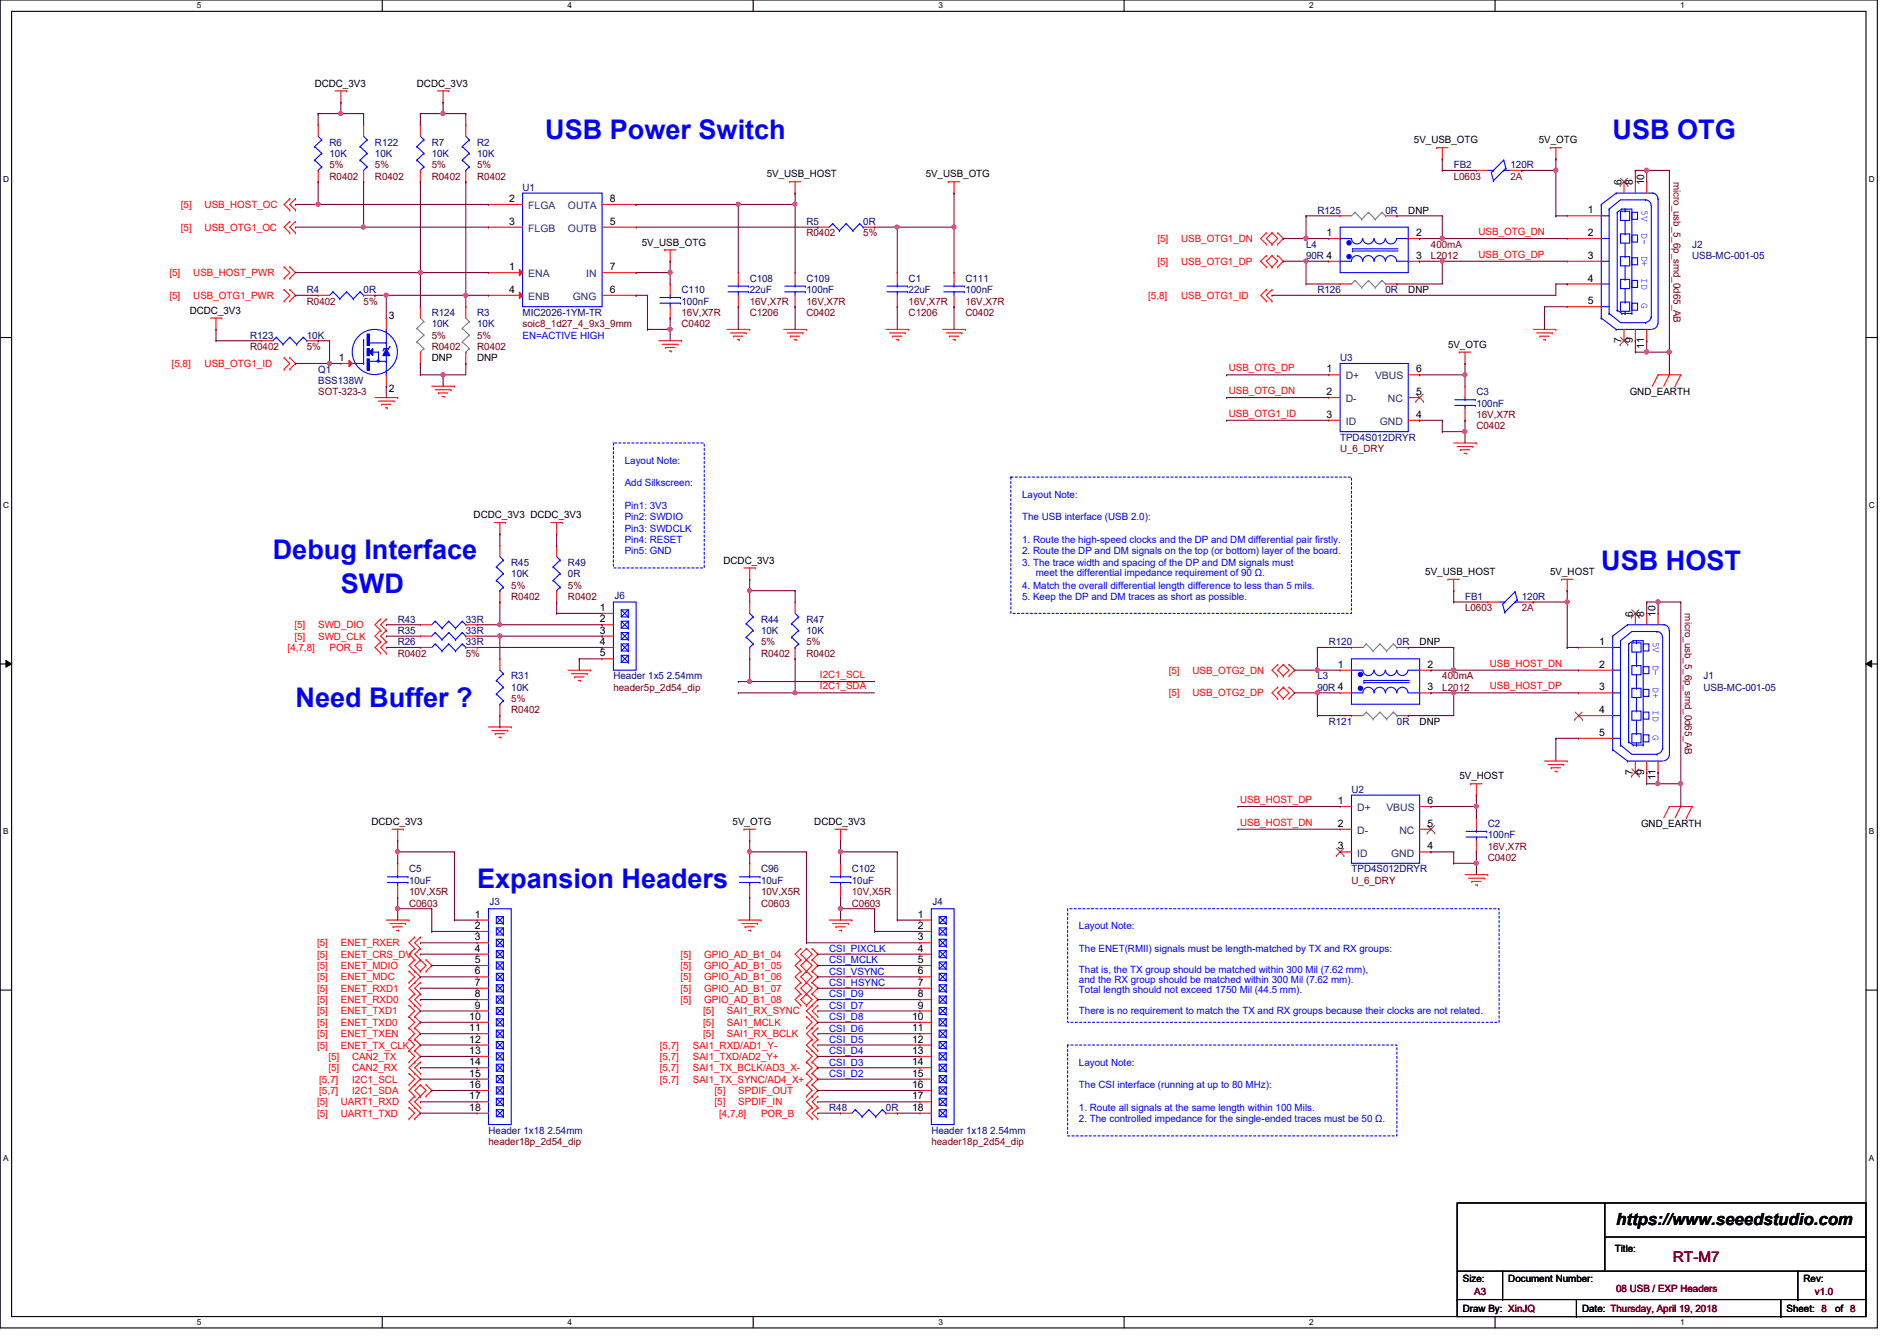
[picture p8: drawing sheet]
<svg xmlns="http://www.w3.org/2000/svg" width="297mm" height="210mm" viewBox="0 0 297 210" stroke-linecap="round" stroke-linejoin="round" font-family="sans-serif">
<defs><g id="words">
<g font-size="4.2" fill="#00f">
<text x="85.4" y="21.7">USB Power Switch</text>
<text x="252.5" y="21.7">USB OTG</text>
<text x="42.7" y="87.5">Debug Interface</text>
<text x="250.7" y="89.3">USB HOST</text>
<text x="53.4" y="92.8">SWD</text>
<text x="46.3" y="110.6">Need Buffer ?</text>
<text x="74.7" y="139.1">Expansion Headers</text>
</g>
<text font-size="2.6" x="253.1" y="191.8">https://www.seeedstudio.com</text>
<text font-size="2.3" fill="#800000" x="262" y="197.5">RT-M7</text>
<g font-size="1.6">
<text x="49.3" y="13.5">DCDC_3V3</text>
<text x="65.3" y="13.5">DCDC_3V3</text>
<text x="221.4" y="22.4">5V_USB_OTG</text>
<text x="241" y="22.4">5V_OTG</text>
<text x="120.1" y="27.8">5V_USB_HOST</text>
<text x="144.9" y="27.8">5V_USB_OTG</text>
<text x="253.9" y="29" transform="rotate(-90 253.9 29)">6</text>
<text x="255.7" y="29" transform="rotate(-90 255.7 29)">8</text>
<text x="257.5" y="29" transform="rotate(-90 257.5 29)">10</text>
<text x="79.7" y="31.6">2</text>
<text x="79.7" y="35.2">3</text>
<text x="95.5" y="31.6">8</text>
<text x="95.5" y="35.2">5</text>
<text x="220.5" y="33.4">DNP</text>
<text x="248.6" y="33.4">1</text>
<text x="100.5" y="38.4">5V_USB_OTG</text>
<text x="207.7" y="37">1</text>
<text x="221.7" y="37">2</text>
<text x="221.7" y="40.5">3</text>
<text x="248.6" y="37">2</text>
<text x="248.6" y="40.5">3</text>
<text x="79.7" y="45.8">4</text>
<text x="79.7" y="42.3">1</text>
<text x="95.5" y="42.3">7</text>
<text x="95.5" y="45.8">6</text>
<text x="220.5" y="45.9">DNP</text>
<text x="248.6" y="44.1">4</text>
<text x="248.6" y="47.6">5</text>
<text x="29.7" y="49.1">DCDC_3V3</text>
<text x="60.9" y="50">3</text>
<text x="253.9" y="53.7" transform="rotate(-90 253.9 53.7)">7</text>
<text x="255.7" y="53.7" transform="rotate(-90 255.7 53.7)">9</text>
<text x="53" y="56.5">1</text>
<text x="67.6" y="56.6">DNP</text>
<text x="74.7" y="56.6">DNP</text>
<text x="207.7" y="58.3">1</text>
<text x="221.7" y="58.3">6</text>
<text x="226.7" y="54.4">5V_OTG</text>
<text x="257.5" y="54.6" transform="rotate(-90 257.5 54.6)">11</text>
<text x="60.9" y="61.3">2</text>
<text x="207.7" y="61.8">2</text>
<text x="207.7" y="65.4">3</text>
<text x="221.7" y="65.4">4</text>
<text x="221.7" y="61.8">5</text>
<text x="255.2" y="61.9">GND_EARTH</text>
<text x="74.2" y="81.1">DCDC_3V3 DCDC_3V3</text>
<text x="113.3" y="88.2">DCDC_3V3</text>
<text x="93.9" y="95.6">1</text>
<text x="223.2" y="90">5V_USB_HOST</text>
<text x="242.7" y="90">5V_HOST</text>
<text x="93.9" y="97.4">2</text>
<text x="93.9" y="99.2">3</text>
<text x="93.9" y="101">4</text>
<text x="222.3" y="101">DNP</text>
<text x="250.4" y="101">1</text>
<text x="255.7" y="96.6" transform="rotate(-90 255.7 96.6)">6</text>
<text x="257.5" y="96.6" transform="rotate(-90 257.5 96.6)">8</text>
<text x="259.2" y="96.6" transform="rotate(-90 259.2 96.6)">10</text>
<text x="93.9" y="102.7">5</text>
<text x="209.5" y="104.5">1</text>
<text x="223.5" y="104.5">2</text>
<text x="250.4" y="104.5">2</text>
<text x="222.3" y="113.5">DNP</text>
<text x="223.5" y="108.1">3</text>
<text x="250.4" y="108.1">3</text>
<text x="250.4" y="111.6">4</text>
<text x="250.4" y="115.2">5</text>
<text x="209.5" y="125.9">1</text>
<text x="223.5" y="125.9">6</text>
<text x="228.5" y="122">5V_HOST</text>
<text x="255.7" y="121.2" transform="rotate(-90 255.7 121.2)">7</text>
<text x="257.5" y="121.2" transform="rotate(-90 257.5 121.2)">9</text>
<text x="259.2" y="122.1" transform="rotate(-90 259.2 122.1)">11</text>
<text x="58.2" y="129.1">DCDC_3V3</text>
<text x="114.7" y="129.1">5V_OTG</text>
<text x="127.5" y="129.1">DCDC_3V3</text>
<text x="209.5" y="129.4">2</text>
<text x="223.5" y="129.4">5</text>
<text x="257" y="129.5">GND_EARTH</text>
<text x="209.5" y="133">3</text>
<text x="223.5" y="133">4</text>
<text x="74.4" y="143.6">1</text>
<text x="143.7" y="143.6">1</text>
<text x="74.4" y="145.4">2</text>
<text x="74.4" y="147.2">3</text>
<text x="74.4" y="149">4</text>
<text x="143.7" y="145.4">2</text>
<text x="143.7" y="147.2">3</text>
<text x="143.7" y="149">4</text>
<text x="74.4" y="150.7">5</text>
<text x="74.4" y="152.5">6</text>
<text x="74.4" y="154.3">7</text>
<text x="143.7" y="150.7">5</text>
<text x="143.7" y="152.5">6</text>
<text x="143.7" y="154.3">7</text>
<text x="73.5" y="159.6">10</text>
<text x="73.5" y="161.4">11</text>
<text x="74.4" y="156.1">8</text>
<text x="74.4" y="157.9">9</text>
<text x="142.8" y="159.6">10</text>
<text x="142.8" y="161.4">11</text>
<text x="143.7" y="156.1">8</text>
<text x="143.7" y="157.9">9</text>
<text x="73.5" y="163.2">12</text>
<text x="73.5" y="165">13</text>
<text x="73.5" y="166.8">14</text>
<text x="142.8" y="163.2">12</text>
<text x="142.8" y="165">13</text>
<text x="142.8" y="166.8">14</text>
<text x="73.5" y="168.5">15</text>
<text x="73.5" y="170.3">16</text>
<text x="73.5" y="172.1">17</text>
<text x="73.5" y="173.9">18</text>
<text x="142.8" y="168.5">15</text>
<text x="142.8" y="170.3">16</text>
<text x="142.8" y="172.1">17</text>
<text x="142.8" y="173.9">18</text>
<text x="252.9" y="196">Title:</text>
<text x="229.1" y="200.7">Size:</text>
<text x="236.2" y="200.7">Document Number:</text>
<text x="282.4" y="200.7">Rev:</text>
<text x="229.1" y="205.4">Draw By: XinJQ</text>
<text x="247.7" y="205.4">Date: Thursday, April 19, 2018</text>
<text x="279.7" y="205.4">Sheet: 8</text>
<text x="287.4" y="205.4">of 8</text>
</g>
<g font-size="1.6" fill="#000080">
<text x="51.6" y="22.8">R6</text>
<text x="58.7" y="22.8">R122</text>
<text x="67.6" y="22.8">R7</text>
<text x="74.7" y="22.8">R2</text>
<text x="51.6" y="24.6">10K</text>
<text x="58.7" y="24.6">10K</text>
<text x="67.6" y="24.6">10K</text>
<text x="74.7" y="24.6">10K</text>
<text x="81.8" y="29.9">U1</text>
<text x="227.6" y="26.3">FB2</text>
<text x="236.5" y="26.3">120R</text>
<text x="126.3" y="35.2">R5</text>
<text x="135.2" y="35.2">0R</text>
<text x="206.3" y="33.4">R125</text>
<text x="217" y="33.4">0R</text>
<text x="204.5" y="38.8">L4</text>
<text x="204.5" y="40.6">90R 4</text>
<text x="265" y="40.6">USB-MC-001-05</text>
<text x="265" y="38.8">J2</text>
<text x="48" y="45.9">R4</text>
<text x="56.9" y="45.9">0R</text>
<text x="106.7" y="45.9">C110</text>
<text x="106.7" y="47.7">100nF</text>
<text x="117.4" y="44.1">C108</text>
<text x="117.4" y="45.9">22uF</text>
<text x="126.3" y="44.1">C109</text>
<text x="126.3" y="45.9">100nF</text>
<text x="142.3" y="44.1">C1</text>
<text x="142.3" y="45.9">22uF</text>
<text x="151.2" y="44.1">C111</text>
<text x="151.2" y="45.9">100nF</text>
<text x="206.3" y="45.9">R126</text>
<text x="217" y="45.9">0R</text>
<text x="39.2" y="53">R123</text>
<text x="48" y="53">10K</text>
<text x="67.6" y="49.4">R124</text>
<text x="67.6" y="51.2">10K</text>
<text x="74.7" y="49.4">R3</text>
<text x="74.7" y="51.2">10K</text>
<text x="81.8" y="49.4">MIC2026-1YM-TR</text>
<text x="49.8" y="58.3">Q1</text>
<text x="209.8" y="56.6">U3</text>
<text x="49.8" y="60.1">BSS138W</text>
<text x="231.2" y="61.9">C3</text>
<text x="231.2" y="63.7">100nF</text>
<text x="209.8" y="69">TPD4S012DRYR</text>
<text x="80" y="88.6">R45</text>
<text x="88.9" y="88.6">R49</text>
<text x="80" y="90.3">10K</text>
<text x="88.9" y="90.3">0R</text>
<text x="96.2" y="93.7">J6</text>
<text x="229.4" y="93.9">FB1</text>
<text x="238.3" y="93.9">120R</text>
<text x="62.3" y="99.2">R35</text>
<text x="62.3" y="97.5">R43</text>
<text x="62.3" y="101">R26</text>
<text x="72.9" y="99.2">33R</text>
<text x="72.9" y="97.5">33R</text>
<text x="72.9" y="101">33R</text>
<text x="119.2" y="97.5">R44</text>
<text x="119.2" y="99.2">10K</text>
<text x="126.3" y="97.5">R47</text>
<text x="126.3" y="99.2">10K</text>
<text x="208.1" y="101">R120</text>
<text x="218.7" y="101">0R</text>
<text x="80" y="106.3">R31</text>
<text x="96.1" y="106.3">Header 1x5 2.54mm</text>
<text x="206.3" y="106.3">L3</text>
<text x="266.7" y="106.3">J1</text>
<text x="80" y="108.1">10K</text>
<text x="206.3" y="108.1">90R 4</text>
<text x="208.1" y="113.5">R121</text>
<text x="218.7" y="113.5">0R</text>
<text x="266.7" y="108.1">USB-MC-001-05</text>
<text x="211.6" y="124.1">U2</text>
<text x="233" y="129.5">C2</text>
<text x="233" y="131.2">100nF</text>
<text x="64" y="136.6">C5</text>
<text x="119.2" y="136.6">C96</text>
<text x="133.4" y="136.6">C102</text>
<text x="211.6" y="136.6">TPD4S012DRYR</text>
<text x="64" y="138.3">10uF</text>
<text x="76.7" y="141.7">J3</text>
<text x="119.2" y="138.3">10uF</text>
<text x="133.4" y="138.3">10uF</text>
<text x="146" y="141.7">J4</text>
<text x="129.8" y="173.9">R48</text>
<text x="138.7" y="173.9">0R</text>
<text x="76.5" y="177.5">Header 1x18 2.54mm</text>
<text x="145.8" y="177.5">Header 1x18 2.54mm</text>
</g>
<g font-size="1.6" fill="#800000">
<text x="51.6" y="26.3">5%</text>
<text x="51.6" y="28.1">R0402</text>
<text x="58.7" y="26.3">5%</text>
<text x="58.7" y="28.1">R0402</text>
<text x="67.6" y="26.3">5%</text>
<text x="67.6" y="28.1">R0402</text>
<text x="74.7" y="26.3">5%</text>
<text x="74.7" y="28.1">R0402</text>
<text x="227.6" y="28.1">L0603</text>
<text x="262" y="28.4" transform="rotate(90 262 28.4)">micro_usb_5_6p_smd_0d65_AB</text>
<text x="126.3" y="37">R0402</text>
<text x="135.2" y="37">5%</text>
<text x="224.1" y="40.6">L2012</text>
<text x="224.1" y="38.8">400mA</text>
<text x="48" y="47.7">R0402</text>
<text x="56.9" y="47.7">5%</text>
<text x="117.4" y="47.7">16V,X7R</text>
<text x="126.3" y="47.7">16V,X7R</text>
<text x="142.3" y="47.7">16V,X7R</text>
<text x="151.2" y="47.7">16V,X7R</text>
<text x="67.6" y="53">5%</text>
<text x="74.7" y="53">5%</text>
<text x="81.8" y="51.2">soic8_1d27_4_9x3_9mm</text>
<text x="106.7" y="51.2">C0402</text>
<text x="106.7" y="49.4">16V,X7R</text>
<text x="117.4" y="49.4">C1206</text>
<text x="126.3" y="49.4">C0402</text>
<text x="142.3" y="49.4">C1206</text>
<text x="151.2" y="49.4">C0402</text>
<text x="39.2" y="54.8">R0402</text>
<text x="48" y="54.8">5%</text>
<text x="67.6" y="54.8">R0402</text>
<text x="74.7" y="54.8">R0402</text>
<text x="49.8" y="61.9">SOT-323-3</text>
<text x="231.2" y="65.4">16V,X7R</text>
<text x="209.8" y="70.8">U_6_DRY</text>
<text x="231.2" y="67.2">C0402</text>
<text x="80" y="92.1">5%</text>
<text x="80" y="93.9">R0402</text>
<text x="88.9" y="92.1">5%</text>
<text x="88.9" y="93.9">R0402</text>
<text x="229.4" y="95.7">L0603</text>
<text x="119.2" y="101">5%</text>
<text x="126.3" y="101">5%</text>
<text x="263.8" y="96" transform="rotate(90 263.8 96)">micro_usb_5_6p_smd_0d65_AB</text>
<text x="62.3" y="102.8">R0402</text>
<text x="72.9" y="102.8">5%</text>
<text x="119.2" y="102.8">R0402</text>
<text x="126.3" y="102.8">R0402</text>
<text x="225.8" y="106.3">400mA</text>
<text x="80" y="109.9">5%</text>
<text x="80" y="111.7">R0402</text>
<text x="96.1" y="108.1">header5p_2d54_dip</text>
<text x="225.8" y="108.1">L2012</text>
<text x="233" y="134.8">C0402</text>
<text x="233" y="133">16V,X7R</text>
<text x="64" y="141.9">C0603</text>
<text x="64" y="140.1">10V,X5R</text>
<text x="119.2" y="141.9">C0603</text>
<text x="119.2" y="140.1">10V,X5R</text>
<text x="133.4" y="141.9">C0603</text>
<text x="133.4" y="140.1">10V,X5R</text>
<text x="211.6" y="138.3">U_6_DRY</text>
<text x="76.5" y="179.2">header18p_2d54_dip</text>
<text x="145.8" y="179.2">header18p_2d54_dip</text>
<text x="230.8" y="202.7">A3</text>
<text x="253.1" y="202.2">08 USB / EXP Headers</text>
<text x="284.2" y="202.7">v1.0</text>
</g>
<g font-size="1.6" fill="#800040">
<text x="236.5" y="28.1">2A</text>
<text x="238.3" y="95.7">2A</text>
</g>
<g font-size="1.6" fill="#f00">
<text x="28.3" y="32.6">[5]</text>
<text x="32" y="32.6">USB_HOST_OC</text>
<text x="28.3" y="36.1">[5]</text>
<text x="32" y="36.1">USB_OTG1_OC</text>
<text x="181.2" y="37.9">[5]</text>
<text x="181.2" y="41.4">[5]</text>
<text x="185" y="37.9">USB_OTG1_DN</text>
<text x="185" y="41.4">USB_OTG1_DP</text>
<text x="231.5" y="36.8">USB_OTG_DN</text>
<text x="231.5" y="40.3">USB_OTG_DP</text>
<text x="26.5" y="43.2">[5]</text>
<text x="26.5" y="46.8">[5]</text>
<text x="30.3" y="43.2">USB_HOST_PWR</text>
<text x="30.3" y="46.8">USB_OTG1_PWR</text>
<text x="179.8" y="46.8">[5,8]</text>
<text x="185" y="46.8">USB_OTG1_ID</text>
<text x="26.9" y="57.4">[5,8]</text>
<text x="32" y="57.4">USB_OTG1_ID</text>
<text x="192.4" y="58.1">USB_OTG_DP</text>
<text x="192.4" y="61.7">USB_OTG_DN</text>
<text x="192.4" y="65.2">USB_OTG1_ID</text>
<text x="45" y="101.9">[4,7,8]</text>
<text x="46.1" y="100.1">[5]</text>
<text x="46.1" y="98.3">[5]</text>
<text x="49.8" y="100.1">SWD_CLK</text>
<text x="49.8" y="98.3">SWD_DIO</text>
<text x="51.6" y="101.9">POR_B</text>
<text x="128.4" y="106.1">I2C1_SCL</text>
<text x="128.4" y="107.9">I2C1_SDA</text>
<text x="183" y="105.5">[5]</text>
<text x="186.7" y="105.5">USB_OTG2_DN</text>
<text x="233.3" y="104.4">USB_HOST_DN</text>
<text x="233.3" y="107.9">USB_HOST_DP</text>
<text x="183" y="109">[5]</text>
<text x="186.7" y="109">USB_OTG2_DP</text>
<text x="194.2" y="125.7">USB_HOST_DP</text>
<text x="194.2" y="129.2">USB_HOST_DN</text>
<text x="49.7" y="149.9">[5]</text>
<text x="49.7" y="148.1">[5]</text>
<text x="53.4" y="149.9">ENET_CRS_DV</text>
<text x="53.4" y="148.1">ENET_RXER</text>
<text x="106.5" y="149.9">[5]</text>
<text x="110.3" y="149.9">GPIO_AD_B1_04</text>
<text x="49.7" y="153.5">[5]</text>
<text x="49.7" y="151.7">[5]</text>
<text x="49.7" y="155.2">[5]</text>
<text x="53.4" y="153.5">ENET_MDC</text>
<text x="53.4" y="151.7">ENET_MDIO</text>
<text x="53.4" y="155.2">ENET_RXD1</text>
<text x="106.5" y="151.7">[5]</text>
<text x="106.5" y="153.5">[5]</text>
<text x="106.5" y="155.2">[5]</text>
<text x="110.3" y="151.7">GPIO_AD_B1_05</text>
<text x="110.3" y="153.5">GPIO_AD_B1_06</text>
<text x="110.3" y="155.2">GPIO_AD_B1_07</text>
<text x="49.7" y="157">[5]</text>
<text x="49.7" y="160.6">[5]</text>
<text x="49.7" y="158.8">[5]</text>
<text x="53.4" y="157">ENET_RXD0</text>
<text x="53.4" y="160.6">ENET_TXD0</text>
<text x="53.4" y="158.8">ENET_TXD1</text>
<text x="106.5" y="157">[5]</text>
<text x="110.1" y="158.8">[5]</text>
<text x="110.1" y="160.6">[5]</text>
<text x="110.3" y="157">GPIO_AD_B1_08</text>
<text x="113.8" y="158.8">SAI1_RX_SYNC</text>
<text x="113.8" y="160.6">SAI1_MCLK</text>
<text x="49.7" y="162.3">[5]</text>
<text x="49.7" y="164.1">[5]</text>
<text x="51.4" y="165.9">[5]</text>
<text x="51.4" y="167.7">[5]</text>
<text x="53.4" y="162.3">ENET_TXEN</text>
<text x="53.4" y="164.1">ENET_TX_CLK</text>
<text x="55.2" y="165.9">CAN2_TX</text>
<text x="55.2" y="167.7">CAN2_RX</text>
<text x="103.3" y="164.1">[5,7]</text>
<text x="103.3" y="165.9">[5,7]</text>
<text x="103.3" y="167.7">[5,7]</text>
<text x="108.5" y="164.1">SAI1_RXD/AD1_Y-</text>
<text x="108.5" y="165.9">SAI1_TXD/AD2_Y+</text>
<text x="108.5" y="167.7">SAI1_TX_BCLK/AD3_X-</text>
<text x="110.1" y="162.3">[5]</text>
<text x="113.8" y="162.3">SAI1_RX_BCLK</text>
<text x="49.7" y="173">[5]</text>
<text x="50" y="169.5">[5,7]</text>
<text x="50" y="171.2">[5,7]</text>
<text x="53.4" y="173">UART1_RXD</text>
<text x="55.2" y="169.5">I2C1_SCL</text>
<text x="55.2" y="171.2">I2C1_SDA</text>
<text x="103.3" y="169.5">[5,7]</text>
<text x="108.5" y="169.5">SAI1_TX_SYNC/AD4_X+</text>
<text x="111.9" y="171.2">[5]</text>
<text x="111.9" y="173">[5]</text>
<text x="115.6" y="171.2">SPDIF_OUT</text>
<text x="115.6" y="173">SPDIF_IN</text>
<text x="49.7" y="174.8">[5]</text>
<text x="53.4" y="174.8">UART1_TXD</text>
<text x="112.6" y="174.8">[4,7,8]</text>
<text x="119.2" y="174.8">POR_B</text>
</g>
<g font-size="1.6" fill="#004080">
<text x="82.7" y="32.7">FLGA</text>
<text x="88.9" y="32.7">OUTA</text>
<text x="82.7" y="36.3">FLGB</text>
<text x="88.9" y="36.3">OUTB</text>
<text x="82.7" y="46.9">ENB</text>
<text x="82.7" y="43.4">ENA</text>
<text x="89.7" y="46.9">GNG</text>
<text x="91.8" y="43.4">IN</text>
<text x="210.7" y="59.4">D+</text>
<text x="215.3" y="59.4">VBUS</text>
<text x="210.7" y="62.9">D-</text>
<text x="217.3" y="62.9">NC</text>
<text x="210.7" y="66.5">ID</text>
<text x="216.1" y="66.5">GND</text>
<text x="212.5" y="127">D+</text>
<text x="212.5" y="130.5">D-</text>
<text x="217.1" y="127">VBUS</text>
<text x="219.1" y="130.5">NC</text>
<text x="212.5" y="134.1">ID</text>
<text x="217.8" y="134.1">GND</text>
</g>
<g font-size="1.6" fill="#00f">
<text x="257" y="32.9" transform="rotate(90 257 32.9)">5V</text>
<text x="257" y="36.4" transform="rotate(90 257 36.4)">D-</text>
<text x="257" y="40" transform="rotate(90 257 40)">D+</text>
<text x="257" y="43.6" transform="rotate(90 257 43.6)">ID</text>
<text x="257" y="47.5" transform="rotate(90 257 47.5)">G</text>
<text x="81.8" y="53">EN=ACTIVE HIGH</text>
<text x="97.8" y="76.1">Add Silkscreen:</text>
<text x="97.8" y="72.6">Layout Note:</text>
<text x="160.1" y="77.9">Layout Note:</text>
<text x="97.8" y="79.7">Pin1: 3V3</text>
<text x="97.8" y="81.4">Pin2: SWDIO</text>
<text x="97.8" y="83.2">Pin3: SWDCLK</text>
<text x="160.1" y="81.4">The USB interface (USB 2.0):</text>
<text x="97.8" y="85">Pin4: RESET</text>
<text x="97.8" y="86.8">Pin5: GND</text>
<text x="160.1" y="86.8">2. Route the DP and DM signals on the top (or bottom) layer of the board.</text>
<text x="160.1" y="85">1. Route the high-speed clocks and the DP and DM differential pair firstly.</text>
<text x="160.1" y="88.6">3. The trace width and spacing of the DP and DM signals must</text>
<text x="160.1" y="92.1">4. Match the overall differential length difference to less than 5 mils.</text>
<text x="160.1" y="93.9">5. Keep the DP and DM traces as short as possible.</text>
<text x="162.2" y="90.2">meet the differential impedance requirement of 90 Ω.</text>
<text x="258.8" y="100.5" transform="rotate(90 258.8 100.5)">5V</text>
<text x="258.8" y="104" transform="rotate(90 258.8 104)">D-</text>
<text x="258.8" y="107.6" transform="rotate(90 258.8 107.6)">D+</text>
<text x="258.8" y="111.1" transform="rotate(90 258.8 111.1)">ID</text>
<text x="258.8" y="115" transform="rotate(90 258.8 115)">G</text>
<text x="129.8" y="149">CSI_PIXCLK</text>
<text x="168.9" y="149">The ENET(RMII) signals must be length-matched by TX and RX groups:</text>
<text x="168.9" y="145.5">Layout Note:</text>
<text x="129.8" y="150.8">CSI_MCLK</text>
<text x="129.8" y="152.6">CSI_VSYNC</text>
<text x="129.8" y="154.3">CSI_HSYNC</text>
<text x="168.9" y="152.2">That is, the TX group should be matched within 300 Mil (7.62 mm),</text>
<text x="168.9" y="153.8">and the RX group should be matched within 300 Mil (7.62 mm).</text>
<text x="168.9" y="155.4">Total length should not exceed 1750 Mil (44.5 mm).</text>
<text x="129.8" y="156.1">CSI_D9</text>
<text x="129.8" y="159.7">CSI_D8</text>
<text x="129.8" y="161.5">CSI_D6</text>
<text x="129.8" y="157.9">CSI_D7</text>
<text x="168.9" y="158.7">There is no requirement to match the TX and RX groups because their clocks are not related.</text>
<text x="129.8" y="166.8">CSI_D3</text>
<text x="129.8" y="165">CSI_D4</text>
<text x="129.8" y="163.2">CSI_D5</text>
<text x="168.9" y="166.8">Layout Note:</text>
<text x="129.8" y="168.6">CSI_D2</text>
<text x="168.9" y="173.9">1. Route all signals at the same length within 100 Mils.</text>
<text x="168.9" y="170.3">The CSI interface (running at up to 80 MHz):</text>
<text x="168.9" y="175.7">2. The controlled impedance for the single-ended traces must be 50 Ω.</text>
</g>
<g font-size="1.3">
<text x="30.8" y="1.3">5</text>
<text x="88.9" y="1.3">4</text>
<text x="146.9" y="1.3">3</text>
<text x="205" y="1.3">2</text>
<text x="263.1" y="1.3">1</text>
<text x=".5" y="28.4">D</text>
<text x="292.6" y="28.4">D</text>
<text x=".5" y="79.5">C</text>
<text x="292.6" y="79.5">C</text>
<text x=".5" y="130.6">B</text>
<text x="292.6" y="130.6">B</text>
<text x=".5" y="181.7">A</text>
<text x="292.6" y="181.7">A</text>
<text x="30.8" y="207.4">5</text>
<text x="88.9" y="207.4">4</text>
<text x="146.9" y="207.4">3</text>
<text x="205" y="207.4">2</text>
<text x="263.1" y="207.4">1</text>
</g>
</g></defs>
<path d="M0 0h294v207.9h-294zM1.8 1.8h290.4v204.3h-290.4z" fill="none" stroke="#000" stroke-width=".17"/>
<g fill="#fff">
<path d="M30.8 .2h.7v1.4h-.7z"/>
<path d="M30.8 206.2h.7v1.4h-.7z"/>
</g>
<path d="M59.9 0v1.8M59.9 206.1v1.8" fill="none" stroke="#000" stroke-width=".17"/>
<g fill="#fff">
<path d="M88.9 .2h.6v1.4h-.6z"/>
<path d="M88.9 206.2h.6v1.4h-.6z"/>
</g>
<path d="M117.9 0v1.8M117.9 206.1v1.8" fill="none" stroke="#000" stroke-width=".17"/>
<g fill="#fff">
<path d="M146.9 .2h.7v1.4h-.7z"/>
<path d="M146.9 206.2h.7v1.4h-.7z"/>
</g>
<path d="M176 0v1.8M176 206.1v1.8" fill="none" stroke="#000" stroke-width=".17"/>
<g fill="#fff">
<path d="M205 .2h.7v1.4h-.7z"/>
<path d="M205 206.2h.7v1.4h-.7z"/>
</g>
<path d="M234.1 0v1.8M234.1 206.1v1.8" fill="none" stroke="#000" stroke-width=".17"/>
<g fill="#fff">
<path d="M263.1 .2h.7v1.4h-.7z"/>
<path d="M263.1 206.2h.7v1.4h-.7z"/>
<path d="M.5 27.3h.9v1.4h-.9z"/>
<path d="M292.6 27.3h.9v1.4h-.9z"/>
<path d="M.5 78.4h.9v1.4h-.9z"/>
<path d="M292.6 78.4h.9v1.4h-.9z"/>
</g>
<path d="M0 52.8h1.8M292.2 52.8h1.8" fill="none" stroke="#000" stroke-width=".17"/>
<g fill="#fff">
<path d="M.5 129.5h.8v1.4h-.8z"/>
<path d="M292.6 129.5h.9v1.4h-.9z"/>
</g>
<path d="M0 103.9h1.8M292.2 103.9h1.8" fill="none" stroke="#000" stroke-width=".17"/>
<path d="M.9 103.4l.9 .5-.9 .5zM292.2 103.9l.9-.5v1z" fill="#000"/>
<path d="M.9 103.4l.9 .5-.9 .5zM292.2 103.9l.9-.5v1z" fill="none" stroke="#000" stroke-width=".16"/>
<g fill="#fff">
<path d="M.5 180.5h.8v1.4h-.8z"/>
<path d="M292.6 180.5h.9v1.4h-.9z"/>
</g>
<g fill="none" stroke="#000" stroke-width=".17">
<path d="M0 155h1.8M292.2 155h1.8M228.2 188.3h64v17.8h-64zM228.2 199h64M235.3 199v4.4M251.3 188.3h.1M251.3 188.3v10.7M251.3 193.6h40.9M281.5 199v4.4M292.2 199h.1M292.2 193.6h.1M228.2 203.4h.1"/>
<path d="M228.2 203.4h64M235.3 203.4h.1M246.8 206.1h.1M246.8 203.4v2.7M278.8 206.1h.1M278.8 203.4v2.7M281.5 203.4h.1"/>
</g>
<path d="M96.1 69.3h14.2v19.6h-14.2zM158.3 74.7h53.3v21.3h-53.3zM167.2 142.2h67.5v17.8h-67.5zM167.2 163.6h51.5v14.2h-51.5z" fill="none" stroke="#00f" stroke-width=".17" stroke-dasharray=".3 .3"/>
<g fill="none" stroke="#f00" stroke-width=".17">
<path d="M52.5 14.2h1.8M53.4 16h.1M53.4 14.2v1.8M54.3 14.2h.1M56.9 19.6h.1M56.9 19.6v1.7M65.8 19.6h.1M65.8 19.6v1.7M68.5 14.2h1.8M69.4 16h.1M69.4 14.2v1.8M70.3 14.2h.1"/>
<path d="M45.4 34.7h.1M45.4 36.4h.1M45.4 31.1h.1M45.4 32.9h.1M45.4 34.7l-.9 .9 .9 .8M45.4 31.1l-.9 .9 .9 .9M46.3 34.7h.1M46.3 36.4h.1M46.3 31.1h.1M46.3 32.9h.1M46.3 34.7l-.9 .9 .9 .8M46.3 31.1l-.9 .9 .9 .9"/>
<path d="M56.9 28.4h.1M56.9 26.7v1.7M65.8 28.4h.1M65.8 26.7v1.7M104.1 39.1h.1M104.1 39.1h1.7M104.9 39.1v1.8M123.6 28.4h.1M123.6 28.4h1.8M124.5 30.2h.1M124.5 28.4v1.8M128.1 35.6h.1"/>
<path d="M128.1 35.6h1.7M135.2 35.6h1.7M136.9 35.6h.1M148.5 28.4h.1M148.5 28.4h1.8M149.4 30.2h.1M149.4 28.4v1.8M198.3 36.4h.1M198.3 38.2h.1M198.3 36.4l-.9 .9 .9 .9M199.2 38.2h.1M199.2 36.4h.1"/>
<path d="M199.2 36.4l.9 .9-.9 .9M199.2 36.4l-.9 .9 .9 .9M200.1 36.4h.1M200.1 38.2h.1M200.1 36.4l.9 .9-.9 .9M225 23.1h.1M225 23.1h1.7M225.8 24.9h.1M225.8 23.1v1.8M242.7 23.1h.1M242.7 23.1h1.8M243.6 24.9h.1"/>
<path d="M243.6 23.1v1.8M32.9 49.8h1.8M33.8 51.6h.1M33.8 49.8v1.8M34.7 49.8h.1M44.5 43.6h.1M44.5 41.8h.1M44.5 47.1h.1M44.5 45.3h.1M44.5 57.8h.1M44.5 56h.1M44.5 41.8l.9 .9-.9 .9"/>
<path d="M44.5 45.3l.9 .9-.9 .9M44.5 56l.9 .9-.9 .9M45.4 41.8h.1M45.4 43.6h.1M45.4 45.3h.1M45.4 47.1h.1M45.4 56h.1M45.4 57.8h.1M45.4 41.8l.9 .9-.9 .9M45.4 45.3l.9 .9-.9 .9M45.4 56l.9 .9-.9 .9M103.2 53.3h3.5"/>
<path d="M103.7 53.9h2.5M104.2 54.4h.1M104.2 54.4h1.5M104.8 54.9h.3M104.9 40.9h.1M105.1 54.9h.1M106.2 53.9h.1M106.7 53.3h.1M113.8 51.6h3.6M114.4 52.1h2.4M114.9 52.6h.1M114.9 52.6h1.4"/>
<path d="M115.4 53.2h.4M115.8 53.2h.1M116.8 52.1h.1M117.4 51.6h.1M122.7 51.6h3.6M123.3 52.1h2.4M123.8 52.6h.1M123.8 52.6h1.4M124.3 53.2h.4M124.7 53.2h.1M125.7 52.1h.1M126.3 51.6h.1"/>
<path d="M138.7 51.6h3.6M139.3 52.1h2.4M139.8 52.6h.1M139.8 52.6h1.4M140.3 53.2h.4M140.7 53.2h.1M141.7 52.1h.1M142.3 51.6h.1M147.6 51.6h3.6M148.2 52.1h2.4M148.7 52.6h.1M148.7 52.6h1.4"/>
<path d="M149.2 53.2h.4M149.6 53.2h.1M150.6 52.1h.1M151.2 51.6h.1M198.3 40h.1M198.3 41.8h.1M198.3 45.3h.1M198.3 47.1h.1M198.3 40l-.9 .9 .9 .9M198.3 45.3l-.9 .9 .9 .9M199.2 41.8h.1M199.2 40h.1"/>
<path d="M199.2 45.3h.1M199.2 47.1h.1M199.2 40l.9 .9-.9 .9M199.2 40l-.9 .9 .9 .9M199.2 45.3l-.9 .9 .9 .9M200.1 40h.1M200.1 41.8h.1M200.1 40l.9 .9-.9 .9M228.5 55.1h.1M228.5 55.1h1.8M229.4 56.9h.1M229.4 55.1v1.8"/>
<path d="M240.1 51.6h3.5M240.6 52.1h2.5M241.1 52.6h.1M241.1 52.6h1.5M241.7 53.2h.3M242 53.2h.1M243.1 52.1h.1M243.6 51.6h.1M259.6 58.7h.1M259.6 58.7l-.9 1.8M259.6 58.7h3.6M261.4 58.7h.1"/>
<path d="M261.4 58.7l-.9 1.8M263.2 58.7h.1M263.2 58.7l-.9 1.8M58.7 62.2h3.6M59.3 62.8h2.4M59.8 63.3h.1M59.8 63.3h1.4M60.3 63.8h.4M60.7 63.8h.1M61.7 62.8h.1M62.3 62.2h.1M67.6 60.5h3.6"/>
<path d="M68.2 61h2.4M68.7 61.5h.1M68.7 61.5h1.4M69.2 62.1h.4M69.6 62.1h.1M70.6 61h.1M71.2 60.5h.1M227.6 69.3h3.6M228.2 69.9h2.4M228.7 70.4h.1M228.7 70.4h1.4M229.2 71h.4"/>
<path d="M229.6 71h.1M230.6 69.9h.1M231.2 69.3h.1M262.3 60.5h.1M59.6 98.7h.1M59.6 96.9h.1M59.6 98.7l-.9 .9 .9 .9M59.6 96.9l-.9 .9 .9 .9M60.5 98.7h.1M60.5 96.9h.1M60.5 98.7l-.9 .9 .9 .9M60.5 96.9l-.9 .9 .9 .9"/>
<path d="M77.4 81.8h1.8M78.3 83.6h.1M78.3 81.8v1.8M79.2 81.8h.1M86.3 81.8h1.7M87.2 83.6h.1M87.2 81.8v1.8M88 81.8h.1M116.5 88.9h1.8M117.4 90.7h.1M117.4 94.2h.1M117.4 88.9v1.8"/>
<path d="M117.4 94.2v1.8M118.3 88.9h.1M226.7 90.7h.1M226.7 90.7h1.8M227.6 92.5h.1M227.6 90.7v1.8M244.5 90.7h.1M244.5 90.7h1.8M245.4 92.5h.1M245.4 90.7v1.8M59.6 100.5h.1M59.6 102.2h.1"/>
<path d="M59.6 100.5l-.9 .8 .9 .9M60.5 100.5h.1M60.5 102.2h.1M60.5 100.5l-.9 .8 .9 .9M76.5 113.8h3.5M77 114.3h2.5M77.6 114.9h.1M77.6 114.9h1.4M78.1 115.4h.3M78.3 103.1h.1M78.3 112h.1M78.3 103.1v1.8"/>
<path d="M78.3 110.2v1.8M78.4 115.4h.1M79.5 114.3h.1M80 113.8h.1M88.9 104.9h3.6M89.5 105.5h2.4M90 106h.1M90 106h1.4M90.5 106.5h.4M90.9 106.5h.1M91.9 105.5h.1M92.5 104.9h.1"/>
<path d="M117.4 103.1h.1M117.4 101.3v1.8M200.1 104h.1M200.1 105.8h.1M200.1 107.6h.1M200.1 109.3h.1M200.1 107.6l-.9 .9 .9 .8M200.1 104l-.9 .9 .9 .9M201 105.8h.1M201 104h.1M201 109.3h.1M201 107.6h.1"/>
<path d="M201 104l.8 .9-.8 .9M201 104l-.9 .9 .9 .9M201 107.6l.8 .9-.8 .8M201 107.6l-.9 .9 .9 .8M201.8 104h.1M201.8 105.8h.1M201.8 107.6h.1M201.8 109.3h.1M201.8 104l.9 .9-.9 .9M201.8 107.6l.9 .9-.9 .8M241.8 119.1h3.6M242.4 119.7h2.5"/>
<path d="M244.9 119.7h.1M245.4 119.1h.1M61.4 129.8h1.8M62.3 131.6h.1M62.3 129.8v1.8M63.2 129.8h.1M116.5 129.8h.1M116.5 129.8h1.8M117.4 131.6h.1M117.4 129.8v1.8M130.7 129.8h1.8M131.6 131.6h.1"/>
<path d="M131.6 129.8v1.8M132.5 129.8h.1M209.8 126.2h.1M209.8 129.8h.1M209.8 133.3h.1M209.8 129.8h1.8M209.8 126.2h1.8M209.8 133.3h1.8M222.3 129.8h1.8M222.3 126.2h1.8M222.3 133.3h1.8M224.1 126.2h.1"/>
<path d="M224.1 133.3h.1M224.1 129.8h.1M229.4 136.9h3.6M230 137.5h2.4M230.3 122.7h.1M230.3 122.7h1.8M230.5 138h.1M230.5 138h1.4M231 138.5h.3M231.2 124.5h.1M231.2 122.7v1.8M231.3 138.5h.1"/>
<path d="M232.4 137.5h.1M233 136.9h.1M242.9 120.2h.1M242.9 120.2h1.4M243.5 120.7h.3M243.8 120.7h.1M261.4 126.2h.1M261.4 126.2l-.9 1.8M261.4 126.2h3.6M263.2 126.2h.1M263.2 126.2l-.9 1.8M264.1 128h.1"/>
<path d="M265 126.2h.1M265 126.2l-.9 1.8M60.5 144h3.5M61 144.6h2.5M61.5 145.1h.1M61.5 145.1h1.5M62.1 145.6h.3M62.4 145.6h.1M63.5 144.6h.1M64 144h.1M64 153.8h.1M64 152h.1"/>
<path d="M64 159.1h.1M64 157.4h.1M64 152l.9 .9-.9 .9M64 159.1l.9 .9-.9 .9M64 157.4l.9 .8-.9 .9M64.9 152h.1M64.9 153.8h.1M64.9 150.2h.1M64.9 148.5h.1M64.9 146.7h.1M64.9 155.6h.1M64.9 157.4h.1"/>
<path d="M64.9 159.1h.1M64.9 152l.9 .9-1.8 1.8 .9 .9M64.9 146.7l-.9 .9 .9 .9M64.9 150.2l-.9 .9 .9 .9M64.9 148.5l-.9 .9 .9 .8M64.9 155.6l-.9 .9 1.8 1.7-.9 .9M64.9 159.1l.9 .9-.9 .9M65.8 152h.1M65.8 150.2h.1M65.8 148.5h.1M65.8 146.7h.1M65.8 155.6h.1"/>
<path d="M65.8 157.4h.1M65.8 153.8h.1M65.8 148.5l-.9 .9 1.8 1.7-.9 .9M65.8 150.2l-.9 .9 .9 .9M65.8 146.7l-.9 .9 .9 .9M65.8 155.6l-.9 .9 .9 .9M65.8 153.8l-.9 .9 .9 .9M66.7 150.2h.1M66.7 152h.1M66.7 150.2l.9 .9-.9 .9M115.6 144h3.6M116.2 144.6h2.4"/>
<path d="M116.7 145.1h.1M116.7 145.1h1.4M117.2 145.6h.4M117.6 145.6h.1M118.6 144.6h.1M119.2 144h.1M125.4 148.5h.1M125.4 150.2h.1M125.4 152h.1M125.4 153.8h.1M125.4 155.6h.1M125.4 157.4h.1"/>
<path d="M125.4 152l-.9 .9 .9 .9M125.4 148.5l-.9 .9 .9 .8M125.4 153.8l-.9 .9 .9 .9M125.4 150.2l-.9 .9 .9 .9M125.4 155.6l-.9 .9 .9 .9M126.3 150.2h.1M126.3 148.5h.1M126.3 152h.1M126.3 153.8h.1M126.3 155.6h.1M126.3 157.4h.1M126.3 159.1h.1"/>
<path d="M126.3 148.5l.9 .9-1.8 1.7 1.8 1.8-1.8 1.8 1.8 1.8-.9 .9M126.3 148.5l-.9 .9 1.8 1.7-1.8 1.8 1.8 1.8-1.8 1.8 .9 .9M126.3 159.1l.9 .9-.9 .9M127.2 148.5h.1M127.2 150.2h.1M127.2 152h.1M127.2 153.8h.1M127.2 155.6h.1M127.2 157.4h.1M127.2 159.1h.1M127.2 148.5l.9 .9-.9 .8M127.2 152l.9 .9-.9 .9"/>
<path d="M127.2 150.2l.9 .9-.9 .9M127.2 153.8l.9 .9-.9 .9M127.2 155.6l.9 .9-1.8 1.7 1.8 1.8-1.8 1.8 .9 .9M128.1 157.4h.1M128.1 159.1h.1M128.1 157.4l-.9 .8 .9 .9M129.8 144h3.6M130.4 144.6h2.4M130.9 145.1h.1M130.9 145.1h1.4M131.4 145.6h.4M131.8 145.6h.1"/>
<path d="M132.8 144.6h.1M133.4 144h.1M64 166.2h.1M64 164.5h.1M64 169.8h.1M64 168h.1M64 162.7h.1M64 160.9h.1M64 175.1h.1M64 173.4h.1M64 164.5l.9 .9-.9 .8M64 168l.9 .9-.9 .9"/>
<path d="M64 160.9l.9 .9-.9 .9M64 162.7l.9 .9-.9 .9M64 173.4l.9 .8-.9 .9M64.9 164.5h.1M64.9 166.2h.1M64.9 168h.1M64.9 169.8h.1M64.9 171.6h.1M64.9 160.9h.1M64.9 162.7h.1M64.9 173.4h.1M64.9 175.1h.1"/>
<path d="M64.9 164.5l.9 .9-1.8 1.7 1.8 1.8-1.8 1.8 .9 .9M64.9 160.9l.9 .9-.9 .9M64.9 162.7l.9 .9-.9 .9M64.9 171.6l-.9 .9 1.8 1.7-.9 .9M65.8 166.2h.1M65.8 168h.1M65.8 171.6h.1M65.8 169.8h.1M65.8 173.4h.1M65.8 166.2l-.9 .9 .9 .9M65.8 169.8l.9 .9-1.8 1.8 .9 .9M65.8 169.8l-.9 .9 .9 .9"/>
<path d="M66.7 169.8h.1M66.7 171.6h.1M66.7 169.8l.9 .9-.9 .9M126.3 160.9h.1M126.3 166.2h.1M126.3 164.5h.1M126.3 168h.1M126.3 169.8h.1M126.3 171.6h.1M126.3 164.5l.9 .9-.9 .8M126.3 166.2l.9 .9-.9 .9M126.3 168l.9 .9-.9 .9"/>
<path d="M126.3 169.8l.9 .9-.9 .9M127.2 160.9h.1M127.2 162.7h.1M127.2 164.5h.1M127.2 166.2h.1M127.2 168h.1M127.2 169.8h.1M127.2 171.6h.1M127.2 173.4h.1M127.2 175.1h.1M127.2 162.7l-.9 .9 1.8 1.8-.9 .8M127.2 166.2l.9 .9-.9 .9"/>
<path d="M127.2 168l.9 .9-.9 .9M127.2 169.8l.9 .9-1.8 1.8 .9 .9M127.2 173.4l-.9 .8 .9 .9M128.1 160.9h.1M128.1 162.7h.1M128.1 164.5h.1M128.1 171.6h.1M128.1 173.4h.1M128.1 175.1h.1M128.1 160.9l-.9 .9 .9 .9M128.1 162.7l-.9 .9 .9 .9M128.1 171.6l-.9 .9 .9 .9"/>
<path d="M128.1 173.4l-.9 .8 .9 .9M131.6 174.2h.1M131.6 174.2h1.8M138.7 174.2h1.8M140.5 174.2h.1"/>
</g>
<g fill="none" stroke="#00f" stroke-width=".17">
<path d="M56.4 22.9h.1M56.4 25.1h.1M56.4 22.9l1.1 1.1M56.4 25.1l1.1 1M56.9 26.7h.1M56.9 21.3l.6 .6M57.5 21.9h.1M57.5 24h.1M57.5 26.1h.1M57.5 21.9l-1.1 1M57.5 24l-1.1 1.1M57.5 26.1l-.6 .6"/>
<path d="M65.3 22.9h.1M65.3 25.1h.1M65.3 22.9l1.1 1.1M65.3 25.1l1.1 1M65.8 26.7h.1M65.8 21.3l.6 .6M66.4 21.9h.1M66.4 24h.1M66.4 26.1h.1M66.4 21.9l-1.1 1M66.4 24l-1.1 1.1M66.4 26.1l-.6 .6"/>
<path d="M130.4 35h.1M130.4 35l-.6 .6M130.4 35l1 1.1M131.4 36.1h.1M132.5 35h.1M132.5 35l-1.1 1.1M132.5 35l1.1 1.1M133.6 36.1h.1M134.6 35h.1M134.6 35l-1 1.1M134.6 35l.6 .6M135.2 35.6h.1"/>
<path d="M116.8 97.6h.1M116.8 99.7h.1M116.8 97.6l1.1 1.1M116.8 99.7l1.1 1.1M117.4 96l.5 .6M117.9 96.6h.1M117.9 98.7h.1M117.9 96.6l-1.1 1M117.9 98.7l-1.1 1M77.7 106.5h.1M77.7 108.6h.1M77.7 106.5l1.1 1.1"/>
<path d="M77.7 108.6l1.1 1.1M78.3 110.2h.1M78.3 104.9l.5 .6M78.8 105.5h.1M78.8 107.6h.1M78.8 109.7h.1M78.8 105.5l-1.1 1M78.8 107.6l-1.1 1M78.8 109.7l-.5 .5M117.4 101.3h.1M117.9 100.8h.1M117.9 100.8l-.5 .5"/>
<path d="M213.4 104.9a.87 .87 0 0 0 .9 .8 .87 .87 0 0 0 .8-.8M213.4 108.5a.87 .87 0 0 1 .9-.9 .87 .87 0 0 1 .8 .9M213.6 106.5h.1M213.6 106.8h.1M213.6 106.5h7.1M213.6 106.8h7.1M215.2 104.9a.87 .87 0 0 0 .8 .8 .87 .87 0 0 0 .9-.8M215.2 108.5a.87 .87 0 0 1 .8-.9 .87 .87 0 0 1 .9 .9M217 104.9a.87 .87 0 0 0 .8 .8 .87 .87 0 0 0 .9-.8M217 108.5a.87 .87 0 0 1 .8-.9 .87 .87 0 0 1 .9 .9M218.7 104.9a.87 .87 0 0 0 .9 .8 .87 .87 0 0 0 .9-.8M218.7 108.5a.87 .87 0 0 1 .9-.9 .87 .87 0 0 1 .9 .9"/>
<path d="M211.6 124.5h10.7v10.6h-10.7zM133.9 173.7h.1M133.9 173.7l-.5 .5M133.9 173.7l1.1 1.1M135 174.8h.1M136.1 173.7h.1M136.1 173.7l-1.1 1.1M136.1 173.7l1 1.1M137.1 174.8h.1M138.2 173.7h.1M138.2 173.7l-1.1 1.1M138.2 173.7l.5 .5"/>
<path d="M138.7 174.2h.1"/>
</g>
<path d="M209.3 133.9h.1M209.3 132.8l1.1 1.1M210.4 132.8l-1.1 1.1M210.4 133.9h.1M223.5 130.4h.1M223.5 129.2l1.2 1.2M224.6 129.2l-1.1 1.2M224.7 130.4h.1" fill="none" stroke="#804000" stroke-width=".16"/>
<circle cx="213" cy="105.6" r=".34" fill="#00f"/>
<circle cx="213" cy="105.6" r=".34" fill="none" stroke="#00f" stroke-width=".17"/>
<circle cx="213" cy="107.7" r=".34" fill="#00f"/>
<g fill="none" stroke="#00f" stroke-width=".17">
<path d="M250.7 32h.1M250.7 33.8h.1M250.7 37.3h.1M250.7 32v17.8M250.7 33.8h1.3M250.7 37.3h1.3M252 32.7h.1M252 32.7v16.4M253.1 30.2h.1M253.1 30.2h5.8M253.1 30.2l-2.4 1.8M253.2 33.2h.1"/>
<path d="M253.2 33.2v15.4M253.7 36.6h1.5v1.5h-1.5zM253.7 33.1h1.5v1.4h-1.5zM254 32.7h.1M254 32.7h1.5v16.4M254 32.7l-.8 .5M254.5 36.6h.1M254.5 32.7h.1M254.5 33.1h.1M254.5 32.7v.4M254.5 34.5v2.1M254.5 38.1v2.1"/>
<path d="M255.5 33.2h.9v1.1h-.9zM255.5 36.8h.9v1.1h-.9zM257.7 31.3a.85 .85 0 0 1 .8 .9M257.7 31.3h.1M257.7 31.3h-4l-1.7 1.4M258.6 32.2v17.4M258.7 30.2a.85 .85 0 0 1 .9 .9M259.6 31.1h.1M259.6 31.1v19.6M43.3 52.8h.1M43.3 52.8l-.6 .5M43.3 52.8l1 1.1"/>
<path d="M44.3 53.9h.1M45.4 52.8h.1M45.4 52.8l-1.1 1.1M45.4 52.8l1 1.1M46.4 53.9h.1M47.5 52.8h.1M47.5 52.8l-1.1 1.1M47.5 52.8l.5 .5M48 53.3h.1M138.9 44.8h3.2M138.9 45.7h3.2M140.5 45.7h.1"/>
<path d="M140.5 44.8h.1M140.5 44.4v.4M140.5 45.7v.5M142.1 44.8h.1M142.1 45.7h.1M250.7 49.8h.1M250.7 40.9h.1M250.7 44.4h.1M250.7 48h.1M250.7 40.9h1.3M250.7 44.4h1.3M250.7 48h1.3"/>
<path d="M250.7 49.8l2.4 1.8M252 49.1h.1M252 49.1l1.7 1.4h4M253.1 51.6h.1M253.1 51.6h5.5M253.2 48.6h.1M253.2 48.6l.8 .5M253.7 40.2h1.5v1.4h-1.5zM253.7 43.7h1.5v1.5h-1.5zM253.7 47.3h1.5v1.4h-1.5zM254 49.1h.1M254 49.1h1.5"/>
<path d="M254.5 40.2h.1M254.5 43.7h.1M254.5 47.3h.1M254.5 49.1h.1M254.5 41.6v2.1M254.5 45.2v2.1M254.5 48.7v.4M255.5 43.9h.9v1.1h-.9zM255.5 40.3h.9v1.1h-.9zM255.5 47.5h.9v1.1h-.9zM255.5 49.1h.1M257.7 50.5h.1"/>
<path d="M258.5 49.6a.95 .95 0 0 1-.8 .9M258.6 49.6h.1M259.6 50.7a.95 .95 0 0 1-.9 .8M211.6 103.1h10.7v7.1h-10.7zM211.6 104.9h.1M211.6 108.5h.1M211.6 104.9h1.8M211.6 108.5h1.8M220.5 104.9h1.8M220.5 108.5h1.8M222.3 104.9h.1M222.3 108.5h.1"/>
<path d="M130 137.2h3.2M130 138.1h3.2M131.6 138.1h.1M131.6 137.2h.1M131.6 136.9v.3M131.6 138.1v.6M133.2 137.2h.1M133.2 138.1h.1M229.6 130.1h3.2M229.6 131h3.2M231.2 131h.1M231.2 130.1h.1"/>
<path d="M231.2 129.8v.3M231.2 131v.6M232.8 130.1h.1M232.8 131h.1"/>
<circle cx="213" cy="107.7" r=".34"/>
</g>
<g fill="none" stroke="#f00" stroke-width=".17">
<path d="M245.4 33.8h.1M245.4 37.3h.1M245.4 33.8h5.3M245.4 37.3h5.3M254.3 28.4h.1M254.3 28.4v1.8M256.1 28.4h.1M256.1 28.4v1.8M257.8 28.4h.1M257.8 28.4v1.8M40.9 53.3h.1M40.9 53.3h1.8"/>
<path d="M48 53.3h1.8M49.8 53.3h.1M140.5 42.7h.1M140.5 48h.1M140.5 42.7v1.7M140.5 46.2v1.8M245.4 40.9h.1M245.4 44.4h.1M245.4 48h.1M245.4 40.9h5.3M245.4 44.4h5.3M245.4 48h5.3"/>
<path d="M254.3 53.3h.1M254.3 51.6v1.7M256.1 53.3h.1M256.1 51.6v1.7M257.8 53.3h.1M257.8 51.6v1.7M209.8 104.9h.1M209.8 108.5h.1M209.8 104.9h1.8M209.8 108.5h1.8M222.3 104.9h1.8M222.3 108.5h1.8"/>
<path d="M224.1 104.9h.1M224.1 108.5h.1M131.6 135.1h.1M131.6 135.1v1.8M131.6 138.7v1.8M231.2 128h.1M231.2 133.3h.1M231.2 128v1.8M231.2 131.6v1.7M131.6 140.5h.1"/>
</g>
<path d="M253.7 29h.1M253.7 27.9l1.2 1.1M254.8 27.9l-1.1 1.1M254.9 29h.1M253.7 53.9h.1M253.7 52.8l1.2 1.1M254.8 52.8l-1.1 1.1M254.9 53.9h.1" fill="none" stroke="#804000" stroke-width=".16"/>
<path d="M58.4 54.6v1.1l-.6-.6z" fill="#00f"/>
<path d="M58.4 54.6v1.1l-.6-.6z" fill="none" stroke="#00f" stroke-width=".17"/>
<path d="M59.1 56.4h.2v.2h-.2z" fill-rule="evenodd" fill="#00f"/>
<g fill="none" stroke="#00f" stroke-width=".17">
<path d="M55.2 56.9h1.7M56.9 56.9h.1M56.9 53.2h.1M56.9 53.2v3.7M57.8 56.6h.1M57.8 56.6h1.3M57.8 53.7h2.7M58.4 55.1h.9M59.1 56.4h.2v.2h-.2zM59.3 55.1h.1M59.3 56.3h.1M59.3 55.1v1.2"/>
<path d="M59.4 56.6h1.1M60.5 56.6h.1M60.5 58.7h.1M60.5 53.7h.1M60.5 51.6h.1M60.5 51.6v2.1M60.5 56.6v2.1"/>
<circle cx="58.7" cy="55.1" r="3.5"/>
</g>
<path d="M57.5 52.3h.3v1.8h-.3z" fill-rule="evenodd" fill="#00f"/>
<path d="M57.5 52.3h.3v1.8h-.3z" fill="none" stroke="#00f" stroke-width=".17"/>
<path d="M57.5 56.2h.3v1.8h-.3z" fill-rule="evenodd" fill="#00f"/>
<path d="M57.5 56.2h.3v1.8h-.3z" fill="none" stroke="#00f" stroke-width=".17"/>
<path d="M57.5 54.6h.3v1.1h-.3z" fill-rule="evenodd" fill="#00f"/>
<path d="M57.5 54.6h.3v1.1h-.3z" fill="none" stroke="#00f" stroke-width=".17"/>
<path d="M60.5 54.6l.5 1.1h-1.1z" fill-rule="evenodd" fill="#00f"/>
<path d="M60.2 54.6h.1M60.2 54.6l-.3 .3M60.2 54.6h.6M60.5 54.6l.5 1.1h-1.1zM60.5 53.7h.1M60.5 56.6h.1M60.5 53.7v.9M60.5 55.7v.9M60.8 54.6h.1M61 54.2h.1M61 54.2l-.2 .4" fill="none" stroke="#00f" stroke-width=".17"/>
<path d="M54.6 56.4l.6 .5-.6 .5z" fill="#f00"/>
<g fill="none" stroke="#f00" stroke-width=".17">
<path d="M72.9 19.6h.1M72.9 19.6v1.7M72.9 28.4h.1M72.9 26.7v1.7M209.8 33.8h.1M209.8 33.8h1.8M217 33.8h1.7M218.7 33.8h.1M49.8 46.2h.1M49.8 46.2h1.8M53.4 56.9h.1M53.4 56.9h1.8"/>
<path d="M54.6 56.4l.6 .5-.6 .5zM56.9 46.2h1.8M58.7 46.2h.1M60.5 49.8h.1M60.5 49.8v1.8M60.5 58.7v1.8M104.9 44.4h.1M104.9 49.8h.1M104.9 44.4v1.8M104.9 48v1.8M209.8 44.4h.1M209.8 44.4h1.8"/>
<path d="M217 44.4h1.7M218.7 44.4h.1M60.5 60.5h.1M124.5 94.2h.1M124.5 94.2v1.8M124.5 103.1h.1M124.5 101.3v1.8M62.3 135.1h.1M62.3 135.1v1.8M62.3 138.7v1.8M62.3 140.5h.1M74.7 144h.1"/>
<path d="M74.7 145.8h.1M74.7 147.6h.1M74.7 149.4h.1M74.7 151.1h.1M74.7 152.9h.1M74.7 154.7h.1M74.7 156.5h.1M74.7 158.2h.1M74.7 144h1.8M74.7 145.8h1.8M74.7 147.6h1.8M74.7 149.4h1.8"/>
<path d="M74.7 151.1h1.8M74.7 152.9h1.8M74.7 154.7h1.8M74.7 156.5h1.8M74.7 158.2h1.8M74.7 160h.1M74.7 161.8h.1M74.7 163.6h.1M74.7 165.4h.1M74.7 167.1h.1M74.7 168.9h.1M74.7 170.7h.1"/>
<path d="M74.7 172.5h.1M74.7 174.2h.1M74.7 160h1.8M74.7 161.8h1.8M74.7 163.6h1.8M74.7 165.4h1.8M74.7 167.1h1.8M74.7 168.9h1.8M74.7 170.7h1.8M74.7 172.5h1.8M74.7 174.2h1.8"/>
</g>
<g fill="none" stroke="#00f" stroke-width=".17">
<path d="M72.4 22.9h.1M72.4 25.1h.1M72.4 22.9l1.1 1.1M72.4 25.1l1.1 1M72.9 26.7h.1M72.9 21.3l.6 .6M73.5 21.9h.1M73.5 24h.1M73.5 26.1h.1M73.5 21.9l-1.1 1M73.5 24l-1.1 1.1M73.5 26.1l-.6 .6"/>
<path d="M81.8 30.2h12.5v17.8h-12.5zM52.2 45.7h.1M52.2 45.7l-.6 .5M52.2 45.7l1 1.1M53.2 46.8h.1M54.3 45.7h.1M54.3 45.7l-1.1 1.1M54.3 45.7l1 1.1M55.3 46.8h.1M56.4 45.7h.1M56.4 45.7l-1.1 1.1M56.4 45.7l.5 .5"/>
<path d="M56.9 46.2h.1M103.3 46.6h3.2M103.3 47.5h3.2M104.9 47.5h.1M104.9 46.6h.1M104.9 46.2v.4M104.9 47.5v.5M106.5 46.6h.1M106.5 47.5h.1M123.9 97.6h.1M123.9 99.7h.1M123.9 97.6l1.1 1.1"/>
<path d="M123.9 99.7l1.1 1.1M124.5 96l.5 .6M125 96.6h.1M125 98.7h.1M125 96.6l-1.1 1M125 98.7l-1.1 1M124.5 101.3h.1M125 100.8h.1M125 100.8l-.5 .5M60.7 137.2h3.2M60.7 138.1h3.2M62.3 138.1h.1"/>
<path d="M62.3 137.2h.1M62.3 136.9v.3M62.3 138.1v.6M63.9 137.2h.1M63.9 138.1h.1M76.5 142.2h3.5v33.8h-3.5zM77.7 143.5h1.1v1.1h-1.1zM77.7 145.2h1.1v1.1h-1.1zM77.7 147h1.1v1.1h-1.1zM77.7 148.8h1.1v1.1h-1.1zM77.7 150.6h1.1v1.1h-1.1zM77.7 152.4h1.1v1.1h-1.1z"/>
<path d="M77.7 154.1h1.1v1.1h-1.1zM77.7 155.9h1.1v1.1h-1.1zM77.7 157.7h1.1v1.1h-1.1zM77.7 159.5h1.1v1.1h-1.1zM77.7 143.5l1.1 1.1M77.7 145.2l1.1 1.1M77.7 147l1.1 1.1M77.7 148.8l1.1 1.1M77.7 150.6l1.1 1.1M77.7 152.4l1.1 1.1M77.7 159.5l1.1 1.1M77.7 157.7l1.1 1.1"/>
<path d="M77.7 154.1l1.1 1.1M77.7 155.9l1.1 1.1M78.8 143.5h.1M78.8 144.6h.1M78.8 145.2h.1M78.8 146.3h.1M78.8 147h.1M78.8 148.1h.1M78.8 148.8h.1M78.8 149.9h.1M78.8 150.6h.1M78.8 151.7h.1"/>
<path d="M78.8 152.4h.1M78.8 153.5h.1M78.8 159.5h.1M78.8 157.7h.1M78.8 154.1h.1M78.8 158.8h.1M78.8 155.2h.1M78.8 155.9h.1M78.8 157h.1M78.8 143.5l-1.1 1.1M78.8 145.2l-1.1 1.1M78.8 147l-1.1 1.1"/>
<path d="M78.8 148.8l-1.1 1.1M78.8 150.6l-1.1 1.1M78.8 152.4l-1.1 1.1M78.8 159.5l-1.1 1.1M78.8 157.7l-1.1 1.1M78.8 154.1l-1.1 1.1M78.8 155.9l-1.1 1.1M77.7 161.2h1.1v1.1h-1.1zM77.7 163h1.1v1.1h-1.1zM77.7 164.8h1.1v1.1h-1.1zM77.7 166.6h1.1v1.1h-1.1zM77.7 171.9h1.1v1.1h-1.1z"/>
<path d="M77.7 168.4h1.1v1.1h-1.1zM77.7 170.1h1.1v1.1h-1.1zM77.7 173.7h1.1v1.1h-1.1zM77.7 163l1.1 1.1M77.7 161.2l1.1 1.1M77.7 170.1l1.1 1.1M77.7 168.4l1.1 1.1M77.7 164.8l1.1 1.1M77.7 173.7l1.1 1.1M77.7 166.6l1.1 1.1M77.7 171.9l1.1 1.1M78.8 160.6h.1"/>
<path d="M78.8 161.2h.1M78.8 164.1h.1M78.8 162.3h.1M78.8 163h.1M78.8 170.1h.1M78.8 168.4h.1M78.8 171.2h.1M78.8 164.8h.1M78.8 169.5h.1M78.8 165.9h.1M78.8 166.6h.1M78.8 171.9h.1"/>
<path d="M78.8 174.8h.1M78.8 167.7h.1M78.8 173h.1M78.8 173.7h.1M78.8 161.2l-1.1 1.1M78.8 163l-1.1 1.1M78.8 170.1l-1.1 1.1M78.8 168.4l-1.1 1.1M78.8 164.8l-1.1 1.1M78.8 166.6l-1.1 1.1M78.8 171.9l-1.1 1.1M78.8 173.7l-1.1 1.1"/>
</g>
<g fill="none" stroke="#808080" stroke-width=".17">
<path d="M212.2 33.2h.1M212.2 33.2l-.6 .6M212.2 33.2l1 1.1M213.2 34.3h.1M214.3 33.2h.1M214.3 33.2l-1.1 1.1M214.3 33.2l1 1.1M215.3 34.3h.1M216.4 33.2h.1M216.4 33.2l-1.1 1.1M216.4 33.2l.6 .6M217 33.8h.1"/>
<path d="M212.2 43.9h.1M212.2 43.9l-.6 .5M212.2 43.9l1 1.1M213.2 45h.1M214.3 43.9h.1M214.3 43.9l-1.1 1.1M214.3 43.9l1 1.1M215.3 45h.1M216.4 43.9h.1M216.4 43.9l-1.1 1.1M216.4 43.9l.6 .5M217 44.4h.1"/>
</g>
<path d="M81.3 45.7l.5 .5-.5 .5z" fill="#f00"/>
<path d="M76.5 32h.1M76.5 35.6h.1M76.5 32h5.3M76.5 35.6h5.3M94.3 32h5.3M99.6 32h.1M76.5 46.2h.1M76.5 46.2h5.3M81.3 45.7l.5 .5-.5 .5z" fill="none" stroke="#f00" stroke-width=".17"/>
<path d="M81.3 42.2l.5 .5-.5 .5z" fill="#f00"/>
<g fill="none" stroke="#f00" stroke-width=".17">
<path d="M49.8 19.6h.1M49.8 19.6v1.7M49.8 28.4h.1M49.8 26.7v1.7M94.3 35.6h5.3M99.6 35.6h.1M231.2 26.7h.1M231.2 26.7h1.8M236.5 26.7h1.8M238.3 26.7h.1M65.8 48h.1M65.8 56.9h.1"/>
<path d="M65.8 48v1.8M65.8 55.1v1.8M72.9 48h.1M72.9 56.9h.1M72.9 48v1.8M72.9 55.1v1.8M76.5 42.7h.1M76.5 42.7h5.3M81.3 42.2l.5 .5-.5 .5zM94.3 42.7h5.3M94.3 46.2h5.3M99.6 42.7h.1"/>
<path d="M99.6 46.2h.1M115.6 42.7h.1M115.6 48h.1M115.6 42.7v1.7M115.6 46.2v1.8M124.5 42.7h.1M124.5 48h.1M124.5 42.7v1.7M124.5 46.2v1.8M149.4 42.7h.1M149.4 48h.1M149.4 42.7v1.7"/>
<path d="M149.4 46.2v1.8M208.1 58.7h.1M208.1 58.7h1.7M220.5 58.7h1.8M222.3 58.7h.1M208.1 62.2h.1M208.1 65.8h.1M208.1 62.2h1.7M208.1 65.8h1.7M220.5 62.2h1.8M220.5 65.8h1.8M222.3 65.8h.1"/>
<path d="M222.3 62.2h.1M65.8 99.6h.1M65.8 97.8h.1M65.8 99.6h1.8M65.8 97.8h1.8M72.9 99.6h1.8M72.9 97.8h1.8M74.7 99.6h.1M74.7 97.8h.1M87.2 85.3h.1M87.2 94.2h.1M87.2 85.3v1.8"/>
<path d="M87.2 92.5v1.7M233 94.2h.1M233 94.2h1.7M238.3 94.2h1.8M240.1 94.2h.1M256.1 96h.1M256.1 96v1.8M257.8 96h.1M257.8 96v1.8M259.6 96h.1M259.6 96v1.8M211.6 112h.1"/>
<path d="M211.6 101.3h.1M211.6 101.3h1.8M211.6 112h1.8M218.7 101.3h1.8M218.7 112h1.8M220.5 112h.1M220.5 101.3h.1M247.2 101.3h.1M247.2 104.9h.1M247.2 108.5h.1M247.2 112h.1M247.2 115.6h.1"/>
<path d="M247.2 101.3h5.3M247.2 104.9h5.3M247.2 108.5h5.3M247.2 112h5.3M247.2 115.6h5.3M256.1 119.1v1.8M257.8 119.1v1.8M259.6 119.1v1.8M117.4 135.1h.1M117.4 135.1v1.8M117.4 138.7v1.8M256.1 120.9h.1"/>
<path d="M257.8 120.9h.1M259.6 120.9h.1M117.4 140.5h.1M144.1 144h.1M144.1 145.8h.1M144.1 147.6h.1M144.1 149.4h.1M144.1 151.1h.1M144.1 152.9h.1M144.1 154.7h.1M144.1 156.5h.1M144.1 158.2h.1"/>
<path d="M144.1 144h1.7M144.1 145.8h1.7M144.1 147.6h1.7M144.1 149.4h1.7M144.1 151.1h1.7M144.1 152.9h1.7M144.1 154.7h1.7M144.1 156.5h1.7M144.1 158.2h1.7M144.1 160h.1M144.1 161.8h.1M144.1 163.6h.1"/>
<path d="M144.1 165.4h.1M144.1 167.1h.1M144.1 168.9h.1M144.1 170.7h.1M144.1 172.5h.1M144.1 174.2h.1M144.1 160h1.7M144.1 161.8h1.7M144.1 163.6h1.7M144.1 165.4h1.7M144.1 167.1h1.7M144.1 168.9h1.7"/>
<path d="M144.1 170.7h1.7M144.1 172.5h1.7M144.1 174.2h1.7"/>
</g>
<g fill="none" stroke="#808080" stroke-width=".17">
<path d="M65.3 51.4h.1M65.3 53.5h.1M65.3 51.4l1.1 1.1M65.3 53.5l1.1 1.1M65.8 55.1h.1M65.8 49.8l.6 .5M66.4 50.3h.1M66.4 52.5h.1M66.4 54.6h.1M66.4 50.3l-1.1 1.1M66.4 52.5l-1.1 1M66.4 54.6l-.6 .5"/>
<path d="M72.4 51.4h.1M72.4 53.5h.1M72.4 51.4l1.1 1.1M72.4 53.5l1.1 1.1M72.9 55.1h.1M72.9 49.8l.6 .5M73.5 50.3h.1M73.5 52.5h.1M73.5 54.6h.1M73.5 50.3l-1.1 1.1M73.5 52.5l-1.1 1M73.5 54.6l-.6 .5"/>
<path d="M213.9 111.5h.1M213.9 100.8h.1M213.9 111.5l-.5 .5M213.9 111.5l1.1 1.1M213.9 100.8l-.5 .5M213.9 100.8l1.1 1.1M215 112.6h.1M215 101.9h.1M216.1 111.5h.1M216.1 100.8h.1M216.1 111.5l-1.1 1.1M216.1 111.5l1 1.1"/>
<path d="M216.1 100.8l-1.1 1.1M216.1 100.8l1 1.1M217.1 112.6h.1M217.1 101.9h.1M218.2 111.5h.1M218.2 100.8h.1M218.2 111.5l-1.1 1.1M218.2 111.5l.5 .5M218.2 100.8l-1.1 1.1M218.2 100.8l.5 .5M218.7 112h.1M218.7 101.3h.1"/>
</g>
<g fill="none" stroke="#00f" stroke-width=".17">
<path d="M49.3 22.9h.1M49.3 25.1h.1M49.3 22.9l1.1 1.1M49.3 25.1l1.1 1M49.8 26.7h.1M49.8 21.3l.6 .6M50.4 21.9h.1M50.4 24h.1M50.4 26.1h.1M50.4 21.9l-1.1 1M50.4 24l-1.1 1.1M50.4 26.1l-.6 .6"/>
<path d="M211.6 37.3a.87 .87 0 0 0 .9 .9 .87 .87 0 0 0 .9-.9M211.8 38.9h.1M211.8 39.3h.1M211.8 38.9h7.1M211.8 39.3h7.1M213.4 37.3a.87 .87 0 0 0 .9 .9 .87 .87 0 0 0 .8-.9M215.2 37.3a.87 .87 0 0 0 .8 .9 .87 .87 0 0 0 .9-.9M217 37.3a.87 .87 0 0 0 .8 .9 .87 .87 0 0 0 .9-.9M233 26.7h.8M233.8 28.3h.1M233.8 26.7h.1M235.5 25.1h.1"/>
<path d="M235.5 26.7h.1M235.5 25.1l-2 1.9 .3 1.3M235.5 26.7h1M235.5 25.1l.3 1.2M235.8 26.3h.1M235.8 26.3l-2 2M114 44.8h3.2M114 45.7h3.2M115.6 45.7h.1M115.6 44.8h.1M115.6 44.4v.4M115.6 45.7v.5"/>
<path d="M117.2 44.8h.1M117.2 45.7h.1M122.9 44.8h3.2M122.9 45.7h3.2M124.5 45.7h.1M124.5 44.8h.1M124.5 44.4v.4M124.5 45.7v.5M126.1 44.8h.1M126.1 45.7h.1M147.8 44.8h3.2M147.8 45.7h3.2"/>
<path d="M149.4 45.7h.1M149.4 44.8h.1M149.4 44.4v.4M149.4 45.7v.5M151 44.8h.1M151 45.7h.1M209.8 56.9h10.7v10.7h-10.7zM211.6 40.9a.87 .87 0 0 1 .9-.9 .87 .87 0 0 1 .9 .9M213.4 40.9a.87 .87 0 0 1 .9-.9 .87 .87 0 0 1 .8 .9M215.2 40.9a.87 .87 0 0 1 .8-.9 .87 .87 0 0 1 .9 .9M217 40.9a.87 .87 0 0 1 .8-.9 .87 .87 0 0 1 .9 .9M68.2 99h.1"/>
<path d="M68.2 97.2h.1M68.2 99l-.6 .6M68.2 99l1 1.1M68.2 97.2l-.6 .6M68.2 97.2l1 1.1M69.2 98.3h.1M70.3 99h.1M70.3 97.2h.1M70.3 99l-1.1 1.1M70.3 99l1 1.1M70.3 97.2l-1.1 1.1M70.3 97.2l1 1.1"/>
<path d="M71.3 98.3h.1M72.4 99h.1M72.4 97.2h.1M72.4 99l-1.1 1.1M72.4 99l.5 .6M72.4 97.2l-1.1 1.1M72.4 97.2l.5 .6M72.9 99.6h.1M72.9 97.8h.1M86.6 88.7h.1M86.6 90.8h.1M86.6 88.7l1.1 1.1"/>
<path d="M86.6 90.8l1.1 1.1M87.2 92.5h.1M87.2 87.1l.5 .6M87.7 87.7h.1M87.7 89.8h.1M87.7 91.9h.1M87.7 87.7l-1.1 1M87.7 89.8l-1.1 1M87.7 91.9l-.5 .6M234.7 94.2h.9M235.6 95.8h.1M235.6 94.2h.1"/>
<path d="M237.2 92.6h.1M237.2 94.2h.1M237.2 92.6l-1.9 2 .3 1.2M237.2 94.2h1.1M237.2 92.6l.4 1.3M237.6 93.9h.1M237.6 93.9l-2 1.9M252.5 99.6h.1M252.5 99.6v17.7M254.8 97.8h.1M254.8 97.8h5.9M254.8 97.8l-2.3 1.8"/>
<path d="M259.5 98.8a.85 .85 0 0 1 .8 .9M259.5 98.8h.1M259.5 98.8h-4l-1.8 1.5M260.3 99.7v17.5M260.5 97.8a.85 .85 0 0 1 .9 .9M261.4 98.7h.1M261.4 98.7v19.5M69.2 100.1h.1M71.3 100.1h.1M252.5 117.3h.1M252.5 101.3h.1M252.5 104.9h.1"/>
<path d="M252.5 108.5h.1M252.5 112h.1M252.5 115.6h.1M252.5 101.3h1.2M252.5 104.9h1.2M252.5 108.5h1.2M252.5 112h1.2M252.5 115.6h1.2M252.5 117.3l2.3 1.8M253.7 116.6h.1M253.7 100.3h.1M253.7 100.3v16.3"/>
<path d="M253.7 116.6l1.8 1.5h4M254.8 119.1h.1M254.8 119.1h5.5M255 100.8h.1M255 116.1h.1M255 100.8v15.3M255 116.1l.7 .5M255.5 104.2h1.5v1.4h-1.5zM255.5 107.7h1.5v1.5h-1.5zM255.5 100.6h1.5v1.5h-1.5zM255.5 111.3h1.5v1.4h-1.5zM255.5 114.9h1.5v1.4h-1.5z"/>
<path d="M255.7 100.3h.1M255.7 116.6h.1M255.7 100.3h1.6v16.3M255.7 100.3l-.7 .5M255.7 116.6h1.6M256.2 104.2h.1M256.2 107.7h.1M256.2 111.3h.1M256.2 114.9h.1M256.2 100.3h.1M256.2 100.6h.1M256.2 116.6h.1"/>
<path d="M256.2 100.3v.3M256.2 102.1v2.1M256.2 105.6v2.1M256.2 109.2v2.1M256.2 112.7v2.2M256.2 116.3v.3M257.3 100.8h.9v1.1h-.9zM257.3 104.4h.9v1.1h-.9zM257.3 111.5h.9v1.1h-.9zM257.3 107.9h.9v1.1h-.9zM257.3 115h.9v1.1h-.9zM257.3 116.6h.1"/>
<path d="M259.5 118.1h.1M260.3 117.2a.95 .95 0 0 1-.8 .8M260.3 117.2h.1M261.4 118.2a.95 .95 0 0 1-.9 .9M115.8 137.2h3.2M115.8 138.1h3.2M117.4 138.1h.1M117.4 137.2h.1M117.4 136.9v.3M117.4 138.1v.6M119 137.2h.1M119 138.1h.1"/>
<path d="M145.8 142.2h3.6v33.8h-3.6zM147.1 143.5h1.1v1.1h-1.1zM147.1 145.2h1.1v1.1h-1.1zM147.1 147h1.1v1.1h-1.1zM147.1 148.8h1.1v1.1h-1.1zM147.1 150.6h1.1v1.1h-1.1zM147.1 152.4h1.1v1.1h-1.1zM147.1 154.1h1.1v1.1h-1.1zM147.1 155.9h1.1v1.1h-1.1zM147.1 157.7h1.1v1.1h-1.1zM147.1 159.5h1.1v1.1h-1.1zM147.1 143.5l1.1 1.1"/>
<path d="M147.1 145.2l1.1 1.1M147.1 147l1.1 1.1M147.1 148.8l1.1 1.1M147.1 150.6l1.1 1.1M147.1 152.4l1.1 1.1M147.1 159.5l1.1 1.1M147.1 157.7l1.1 1.1M147.1 154.1l1.1 1.1M147.1 155.9l1.1 1.1M148.2 143.5h.1M148.2 144.6h.1M148.2 145.2h.1"/>
<path d="M148.2 146.3h.1M148.2 147h.1M148.2 148.1h.1M148.2 148.8h.1M148.2 149.9h.1M148.2 150.6h.1M148.2 151.7h.1M148.2 152.4h.1M148.2 153.5h.1M148.2 159.5h.1M148.2 157.7h.1M148.2 154.1h.1"/>
<path d="M148.2 158.8h.1M148.2 155.2h.1M148.2 155.9h.1M148.2 157h.1M148.2 143.5l-1.1 1.1M148.2 145.2l-1.1 1.1M148.2 147l-1.1 1.1M148.2 148.8l-1.1 1.1M148.2 150.6l-1.1 1.1M148.2 152.4l-1.1 1.1M148.2 159.5l-1.1 1.1M148.2 157.7l-1.1 1.1"/>
<path d="M148.2 154.1l-1.1 1.1M148.2 155.9l-1.1 1.1M147.1 161.2h1.1v1.1h-1.1zM147.1 163h1.1v1.1h-1.1zM147.1 164.8h1.1v1.1h-1.1zM147.1 166.6h1.1v1.1h-1.1zM147.1 171.9h1.1v1.1h-1.1zM147.1 168.4h1.1v1.1h-1.1zM147.1 170.1h1.1v1.1h-1.1zM147.1 173.7h1.1v1.1h-1.1zM147.1 163l1.1 1.1M147.1 161.2l1.1 1.1"/>
<path d="M147.1 170.1l1.1 1.1M147.1 168.4l1.1 1.1M147.1 164.8l1.1 1.1M147.1 173.7l1.1 1.1M147.1 166.6l1.1 1.1M147.1 171.9l1.1 1.1M148.2 160.6h.1M148.2 161.2h.1M148.2 164.1h.1M148.2 162.3h.1M148.2 163h.1M148.2 170.1h.1"/>
<path d="M148.2 168.4h.1M148.2 171.2h.1M148.2 164.8h.1M148.2 169.5h.1M148.2 165.9h.1M148.2 166.6h.1M148.2 171.9h.1M148.2 174.8h.1M148.2 167.7h.1M148.2 173h.1M148.2 173.7h.1M148.2 161.2l-1.1 1.1"/>
<path d="M148.2 163l-1.1 1.1M148.2 170.1l-1.1 1.1M148.2 168.4l-1.1 1.1M148.2 164.8l-1.1 1.1M148.2 166.6l-1.1 1.1M148.2 171.9l-1.1 1.1M148.2 173.7l-1.1 1.1"/>
</g>
<g fill="none" stroke="#804000" stroke-width=".16">
<path d="M221.7 62.8h.1M221.7 61.7l1.2 1.1M222.8 61.7l-1.1 1.1M222.9 62.8h.1M255.5 96.6h.1M255.5 95.5l1.2 1.1M256.6 95.5l-1.1 1.1M256.7 96.6h.1M246.6 112.6h.1M246.6 111.5l1.2 1.1M247.7 111.5l-1.1 1.1M247.8 112.6h.1"/>
<path d="M255.5 121.5h.1M255.5 120.4l1.2 1.1M256.6 120.4l-1.1 1.1M256.7 121.5h.1"/>
</g>
<circle cx="211.2" cy="38" r=".34" fill="#00f"/>
<circle cx="211.2" cy="38" r=".34" fill="none" stroke="#00f" stroke-width=".17"/>
<circle cx="211.2" cy="40.2" r=".34" fill="#00f"/>
<g fill="none" stroke="#00f" stroke-width=".17">
<path d="M209.8 35.6h10.7v7.1h-10.7zM209.8 37.3h.1M209.8 37.3h1.8M218.7 37.3h1.8M220.5 37.3h.1M209.8 40.9h.1M209.8 40.9h1.8M218.7 40.9h1.8M220.5 40.9h.1M227.8 62.6h3.2M227.8 63.5h3.2M229.4 63.5h.1"/>
<path d="M229.4 62.6h.1M229.4 62.2v.4M229.4 63.5v.5M231 62.6h.1M231 63.5h.1M77.7 88.7h.1M77.7 90.8h.1M77.7 88.7l1.1 1.1M77.7 90.8l1.1 1.1M78.3 92.5h.1M78.3 87.1l.5 .6M78.8 87.7h.1"/>
<path d="M78.8 89.8h.1M78.8 91.9h.1M78.8 87.7l-1.1 1M78.8 89.8l-1.1 1M78.8 91.9l-.5 .6M96.1 94.2h3.5v10.7h-3.5zM97.3 95.5h1.1v1.1h-1.1zM97.3 97.2h1.1v1.1h-1.1zM97.3 99h1.1v1.1h-1.1zM97.3 95.5l1.1 1.1M97.3 97.2l1.1 1.1M97.3 99l1.1 1.1"/>
<path d="M98.4 95.5h.1M98.4 96.6h.1M98.4 97.2h.1M98.4 98.3h.1M98.4 99h.1M98.4 95.5l-1.1 1.1M98.4 97.2l-1.1 1.1M98.4 99l-1.1 1.1M68.2 100.8h.1M68.2 100.8l-.6 .5M68.2 100.8l1 1.1M69.2 101.9h.1"/>
<path d="M70.3 100.8h.1M70.3 100.8l-1.1 1.1M70.3 100.8l1 1.1M71.3 101.9h.1M72.4 100.8h.1M72.4 100.8l-1.1 1.1M72.4 100.8l.5 .5M72.9 101.3h.1M97.3 100.8h1.1v1.1h-1.1zM97.3 102.6h1.1v1.1h-1.1zM97.3 100.8l1.1 1.1M97.3 102.6l1.1 1.1"/>
<path d="M98.4 100.1h.1M98.4 100.8h.1M98.4 101.9h.1M98.4 102.6h.1M98.4 103.7h.1M98.4 100.8l-1.1 1.1M98.4 102.6l-1.1 1.1"/>
<circle cx="211.2" cy="40.2" r=".34"/>
</g>
<g fill="none" stroke="#f00" stroke-width=".17">
<path d="M208.1 37.3h.1M208.1 37.3h1.7M220.5 37.3h1.8M222.3 37.3h.1M208.1 40.9h.1M208.1 40.9h1.7M220.5 40.9h1.8M222.3 40.9h.1M229.4 60.5h.1M229.4 65.8h.1M229.4 60.5v1.7M229.4 64v1.8"/>
<path d="M78.3 85.3h.1M78.3 94.2h.1M78.3 85.3v1.8M78.3 92.5v1.7M94.3 96h.1M94.3 97.8h.1M94.3 99.6h.1M94.3 96h1.8M94.3 97.8h1.8M94.3 99.6h1.8M65.8 101.3h.1M65.8 101.3h1.8"/>
<path d="M72.9 101.3h1.8M74.7 101.3h.1M94.3 101.3h.1M94.3 103.1h.1M94.3 101.3h1.8M94.3 103.1h1.8"/>
</g>
<path d="M225.8 24.9h.1M225.8 26.7h.1M225.8 24.9v1.8M225.8 26.7h5.4M238.3 26.7h.1M238.3 26.7h5.3v7.1M243.6 33.8h.1" fill="none" stroke="#800040" stroke-width=".17"/>
<circle cx="243.6" cy="26.6" r=".32" fill="#f0f"/>
<circle cx="243.6" cy="26.6" r=".32" fill="none" stroke="#f0f" stroke-width=".17"/>
<path d="M256.1 26.7h.1M256.1 26.7v1.7M256.1 26.7h5.3M257.8 26.7h.1M257.8 26.7v1.7" fill="none" stroke="#800040" stroke-width=".17"/>
<circle cx="257.8" cy="26.6" r=".32" fill="#f0f"/>
<circle cx="257.8" cy="26.6" r=".32" fill="none" stroke="#f0f" stroke-width=".17"/>
<path d="M261.4 26.7h.1M261.4 26.7v28.4" fill="none" stroke="#800040" stroke-width=".17"/>
<circle cx="261.4" cy="55.1" r=".32" fill="#f0f"/>
<circle cx="261.4" cy="55.1" r=".32" fill="none" stroke="#f0f" stroke-width=".17"/>
<path d="M201 37.3h.1M204.5 33.8h.1M204.5 33.8h5.3M204.5 33.8v3.5h-3.5M218.7 33.8h.1M218.7 33.8h7.1M225.8 33.8h.1M225.8 33.8v3.5M243.6 33.8h.1M243.6 33.8h1.8" fill="none" stroke="#800040" stroke-width=".17"/>
<circle cx="204.5" cy="37.3" r=".32" fill="#f0f"/>
<circle cx="204.5" cy="37.3" r=".32" fill="none" stroke="#f0f" stroke-width=".17"/>
<path d="M204.5 37.3h.1M204.5 37.3h3.6M222.3 37.3h.1M222.3 37.3h23.1M225.8 37.3h.1" fill="none" stroke="#800040" stroke-width=".17"/>
<circle cx="225.8" cy="37.3" r=".32" fill="#f0f"/>
<circle cx="225.8" cy="37.3" r=".32" fill="none" stroke="#f0f" stroke-width=".17"/>
<path d="M201 40.9h.1M201 40.9h3.5" fill="none" stroke="#800040" stroke-width=".17"/>
<circle cx="204.5" cy="40.9" r=".32" fill="#f0f"/>
<circle cx="204.5" cy="40.9" r=".32" fill="none" stroke="#f0f" stroke-width=".17"/>
<path d="M204.5 40.9h.1M204.5 40.9h3.6M204.5 40.9v3.5M222.3 40.9h.1M222.3 40.9h23.1M225.8 40.9h.1M225.8 40.9v3.5" fill="none" stroke="#800040" stroke-width=".17"/>
<circle cx="225.8" cy="40.9" r=".32" fill="#f0f"/>
<circle cx="225.8" cy="40.9" r=".32" fill="none" stroke="#f0f" stroke-width=".17"/>
<g fill="none" stroke="#800040" stroke-width=".17">
<path d="M199.2 46.2h.1M199.2 46.2h44.4M204.5 44.4h.1M204.5 44.4h5.3M218.7 44.4h.1M218.7 44.4h7.1M241.8 48h.1M241.8 48v3.6M241.8 48h3.6M256.1 53.3h.1M256.1 53.3v1.8M257.8 53.3h.1"/>
<path d="M257.8 53.3v1.8"/>
</g>
<circle cx="257.8" cy="55.1" r=".32" fill="#f0f"/>
<circle cx="257.8" cy="55.1" r=".32" fill="none" stroke="#f0f" stroke-width=".17"/>
<path d="M192.1 58.7h.1M192.1 58.7h16M222.3 58.7h.1M229.4 56.9h.1M229.4 56.9v1.8h-7.1M256.1 55.1h.1M256.1 55.1h5.3M257.8 55.1h.1M261.4 55.1h.1M261.4 55.1v3.6" fill="none" stroke="#800040" stroke-width=".17"/>
<circle cx="229.4" cy="58.6" r=".32" fill="#f0f"/>
<circle cx="229.4" cy="58.6" r=".32" fill="none" stroke="#f0f" stroke-width=".17"/>
<path d="M229.4 58.7h.1M229.4 58.7v1.8M192.1 62.2h.1M192.1 65.8h.1M192.1 62.2h16M192.1 65.8h16M222.3 65.8h.1M222.3 65.8h3.5M225.8 65.8h.1M225.8 65.8v1.8M229.4 65.8h.1M229.4 65.8v1.8" fill="none" stroke="#800040" stroke-width=".17"/>
<circle cx="229.4" cy="67.5" r=".32" fill="#f0f"/>
<circle cx="229.4" cy="67.5" r=".32" fill="none" stroke="#f0f" stroke-width=".17"/>
<g fill="none" stroke="#800040" stroke-width=".17">
<path d="M225.8 67.6h.1M225.8 67.6h3.6M229.4 67.6h.1M229.4 67.6v1.7M227.6 92.5h.1M227.6 94.2h.1M227.6 92.5v1.7M227.6 94.2h5.4M240.1 94.2h.1M240.1 94.2h5.3v7.1M257.8 94.2h.1M257.8 94.2h1.8"/>
<path d="M257.8 94.2v1.8M245.4 101.3h.1"/>
</g>
<circle cx="259.6" cy="94.2" r=".32" fill="#f0f"/>
<circle cx="259.6" cy="94.2" r=".32" fill="none" stroke="#f0f" stroke-width=".17"/>
<path d="M259.6 94.2h.1M259.6 94.2v1.8M259.6 94.2h3.6M263.2 94.2h.1M263.2 94.2v28.5" fill="none" stroke="#800040" stroke-width=".17"/>
<circle cx="263.2" cy="122.7" r=".32" fill="#f0f"/>
<circle cx="263.2" cy="122.7" r=".32" fill="none" stroke="#f0f" stroke-width=".17"/>
<path d="M202.7 104.9h.1M206.3 101.3h.1M206.3 101.3h5.3M206.3 101.3v3.6h-3.6M220.5 101.3h.1M220.5 101.3h7.1M227.6 101.3h.1M227.6 101.3v3.6M245.4 101.3h.1M245.4 101.3h1.8" fill="none" stroke="#800040" stroke-width=".17"/>
<circle cx="206.3" cy="104.9" r=".32" fill="#f0f"/>
<circle cx="206.3" cy="104.9" r=".32" fill="none" stroke="#f0f" stroke-width=".17"/>
<path d="M206.3 104.9h.1M206.3 104.9h3.5M224.1 104.9h.1M224.1 104.9h23.1M227.6 104.9h.1" fill="none" stroke="#800040" stroke-width=".17"/>
<circle cx="227.6" cy="104.9" r=".32" fill="#f0f"/>
<circle cx="227.6" cy="104.9" r=".32" fill="none" stroke="#f0f" stroke-width=".17"/>
<path d="M202.7 108.5h.1M202.7 108.5h3.6" fill="none" stroke="#800040" stroke-width=".17"/>
<circle cx="206.3" cy="108.4" r=".32" fill="#f0f"/>
<circle cx="206.3" cy="108.4" r=".32" fill="none" stroke="#f0f" stroke-width=".17"/>
<path d="M206.3 108.5h.1M206.3 108.5h3.5M206.3 108.5v3.5M224.1 108.5h.1M224.1 108.5h23.1M227.6 108.5h.1M227.6 108.5v3.5" fill="none" stroke="#800040" stroke-width=".17"/>
<circle cx="227.6" cy="108.4" r=".32" fill="#f0f"/>
<circle cx="227.6" cy="108.4" r=".32" fill="none" stroke="#f0f" stroke-width=".17"/>
<path d="M206.3 112h.1M206.3 112h5.3M220.5 112h.1M220.5 112h7.1M243.6 115.6h.1M243.6 115.6v3.5M243.6 115.6h3.6M257.8 120.9h.1M257.8 122.7h.1M257.8 120.9v1.8M259.6 120.9h.1M259.6 120.9v1.8h-1.8" fill="none" stroke="#800040" stroke-width=".17"/>
<circle cx="259.6" cy="122.7" r=".32" fill="#f0f"/>
<circle cx="259.6" cy="122.7" r=".32" fill="none" stroke="#f0f" stroke-width=".17"/>
<path d="M193.8 126.2h.1M193.8 126.2h16M224.1 126.2h.1M224.1 126.2h7.1M231.2 124.5h.1M231.2 126.2h.1M231.2 124.5v3.5M259.6 122.7h.1M259.6 122.7h3.6M263.2 122.7h.1M263.2 122.7v3.5" fill="none" stroke="#800040" stroke-width=".17"/>
<circle cx="231.2" cy="126.2" r=".32" fill="#f0f"/>
<circle cx="231.2" cy="126.2" r=".32" fill="none" stroke="#f0f" stroke-width=".17"/>
<path d="M193.8 129.8h.1M193.8 129.8h16M224.1 133.3h.1M224.1 133.3h3.5M227.6 133.3h.1M227.6 133.3v1.8M231.2 133.3h.1M231.2 133.3v1.8" fill="none" stroke="#800040" stroke-width=".17"/>
<circle cx="231.2" cy="135.1" r=".32" fill="#f0f"/>
<circle cx="231.2" cy="135.1" r=".32" fill="none" stroke="#f0f" stroke-width=".17"/>
<path d="M49.8 17.8h.1M49.8 17.8v1.8M49.8 17.8h7.1M53.4 16h.1M53.4 17.8h.1M53.4 16v1.8M227.6 135.1h.1M227.6 135.1h3.6M231.2 135.1h.1M231.2 135.1v1.8" fill="none" stroke="#800040" stroke-width=".17"/>
<circle cx="53.4" cy="17.8" r=".32" fill="#f0f"/>
<circle cx="53.4" cy="17.8" r=".32" fill="none" stroke="#f0f" stroke-width=".17"/>
<g fill="none" stroke="#800040" stroke-width=".17">
<path d="M56.9 17.8h.1M56.9 17.8v1.8M46.3 32h.1M46.3 32h30.2M49.8 28.4h.1M49.8 32h.1M49.8 28.4v3.6M56.9 28.4h.1M56.9 28.4v7.2M124.5 30.2h.1M124.5 30.2v1.8M149.4 30.2h.1"/>
<path d="M149.4 30.2v5.4"/>
</g>
<circle cx="49.8" cy="32" r=".32" fill="#f0f"/>
<circle cx="49.8" cy="32" r=".32" fill="none" stroke="#f0f" stroke-width=".17"/>
<path d="M99.6 32h.1M99.6 32h16" fill="none" stroke="#800040" stroke-width=".17"/>
<circle cx="115.6" cy="32" r=".32" fill="#f0f"/>
<circle cx="115.6" cy="32" r=".32" fill="none" stroke="#f0f" stroke-width=".17"/>
<path d="M115.6 32h.1M115.6 32h8.9M115.6 32v10.7M124.5 32h.1M124.5 32v10.7" fill="none" stroke="#800040" stroke-width=".17"/>
<circle cx="124.5" cy="32" r=".32" fill="#f0f"/>
<circle cx="124.5" cy="32" r=".32" fill="none" stroke="#f0f" stroke-width=".17"/>
<path d="M46.3 35.6h.1M46.3 35.6h30.2M56.9 35.6h.1" fill="none" stroke="#800040" stroke-width=".17"/>
<circle cx="56.9" cy="35.5" r=".32" fill="#f0f"/>
<circle cx="56.9" cy="35.5" r=".32" fill="none" stroke="#f0f" stroke-width=".17"/>
<path d="M99.6 35.6h28.5M128.1 35.6h.1M140.5 35.6h8.9M149.4 35.6h.1" fill="none" stroke="#800040" stroke-width=".17"/>
<circle cx="140.5" cy="35.5" r=".32" fill="#f0f"/>
<circle cx="140.5" cy="35.5" r=".32" fill="none" stroke="#f0f" stroke-width=".17"/>
<circle cx="149.4" cy="35.5" r=".32" fill="#f0f"/>
<circle cx="149.4" cy="35.5" r=".32" fill="none" stroke="#f0f" stroke-width=".17"/>
<path d="M140.5 35.6h.1M140.5 35.6v7.1M149.4 35.6h.1M149.4 35.6v7.1M104.9 40.9h.1M104.9 40.9v1.8" fill="none" stroke="#800040" stroke-width=".17"/>
<circle cx="104.9" cy="42.6" r=".32" fill="#f0f"/>
<circle cx="104.9" cy="42.6" r=".32" fill="none" stroke="#f0f" stroke-width=".17"/>
<path d="M46.3 42.7h30.2M65.8 42.7h.1M65.8 42.7v5.3" fill="none" stroke="#800040" stroke-width=".17"/>
<circle cx="65.8" cy="42.6" r=".32" fill="#f0f"/>
<circle cx="65.8" cy="42.6" r=".32" fill="none" stroke="#f0f" stroke-width=".17"/>
<path d="M46.3 46.2h.1M46.3 46.2h3.5M72.9 46.2h.1M72.9 46.2h3.6M72.9 46.2v1.8M99.6 42.7h.1M99.6 42.7h5.3M104.9 42.7h.1M104.9 42.7v1.7" fill="none" stroke="#800040" stroke-width=".17"/>
<circle cx="72.9" cy="46.2" r=".32" fill="#f0f"/>
<circle cx="72.9" cy="46.2" r=".32" fill="none" stroke="#f0f" stroke-width=".17"/>
<g fill="none" stroke="#800040" stroke-width=".17">
<path d="M99.6 46.2h.1M99.6 46.2h1.8M101.4 46.2h.1M101.4 46.2v5.4M104.9 49.8h.1M104.9 49.8v1.8M115.6 48h.1M115.6 48v3.6M124.5 48h.1M124.5 48v3.6M140.5 48h.1M140.5 48v3.6"/>
<path d="M149.4 48h.1M149.4 48v3.6"/>
</g>
<circle cx="104.9" cy="51.5" r=".32" fill="#f0f"/>
<circle cx="104.9" cy="51.5" r=".32" fill="none" stroke="#f0f" stroke-width=".17"/>
<path d="M65.8 56.9h.1M65.8 58.7h.1M65.8 56.9v1.8M65.8 58.7h3.6M72.9 56.9h.1M72.9 56.9v1.8M101.4 51.6h.1M101.4 51.6h3.5M104.9 51.6h.1M104.9 51.6v1.7" fill="none" stroke="#800040" stroke-width=".17"/>
<circle cx="69.4" cy="58.6" r=".32" fill="#f0f"/>
<circle cx="69.4" cy="58.6" r=".32" fill="none" stroke="#f0f" stroke-width=".17"/>
<path d="M69.4 16h.1M69.4 16v1.8M69.4 58.7h.1M69.4 58.7v1.8M69.4 58.7h3.5" fill="none" stroke="#800040" stroke-width=".17"/>
<circle cx="69.4" cy="17.8" r=".32" fill="#f0f"/>
<circle cx="69.4" cy="17.8" r=".32" fill="none" stroke="#f0f" stroke-width=".17"/>
<g fill="none" stroke="#800040" stroke-width=".17">
<path d="M65.8 17.8h.1M65.8 17.8v1.8M65.8 17.8h7.1M69.4 17.8h.1M72.9 17.8h.1M72.9 17.8v1.8M65.8 28.4h.1M65.8 28.4v14.3M72.9 28.4h.1M72.9 28.4v17.8M58.7 46.2h.1M58.7 46.2h1.8"/>
<path d="M60.5 46.2h.1M60.5 46.2v3.6M60.5 60.5h.1M60.5 60.5v1.7"/>
</g>
<circle cx="60.5" cy="46.2" r=".32" fill="#f0f"/>
<circle cx="60.5" cy="46.2" r=".32" fill="none" stroke="#f0f" stroke-width=".17"/>
<path d="M46.3 56.9h.1M49.8 53.3h.1M49.8 53.3h1.8M51.6 53.3h.1M51.6 53.3v3.6h-5.3M60.5 46.2h.1M60.5 46.2h12.4M243.6 44.4h.1M243.6 44.4v1.8M243.6 44.4h1.8M245.4 44.4h.1" fill="none" stroke="#800040" stroke-width=".17"/>
<circle cx="51.6" cy="56.9" r=".32" fill="#f0f"/>
<circle cx="51.6" cy="56.9" r=".32" fill="none" stroke="#f0f" stroke-width=".17"/>
<g fill="none" stroke="#800040" stroke-width=".17">
<path d="M243.6 24.9h.1M243.6 24.9v1.8M33.8 53.3h.1M33.8 51.6h.1M33.8 53.3h7.1M33.8 51.6v1.7M51.6 56.9h.1M51.6 56.9h1.8M60.5 97.8h.1M60.5 99.6h.1M60.5 97.8h5.3M60.5 99.6h5.3"/>
<path d="M87.2 96h.1M87.2 96h7.1M245.4 92.5h.1M245.4 92.5v1.7M90.7 103.1h.1M90.7 103.1h3.6M90.7 103.1v1.8M65.8 147.6h.1M65.8 149.4h.1M65.8 152.9h.1M65.8 154.7h.1M65.8 158.2h.1"/>
<path d="M65.8 156.5h.1M65.8 147.6h8.9M65.8 149.4h8.9M65.8 152.9h8.9M65.8 154.7h8.9M65.8 158.2h8.9M65.8 156.5h8.9M67.6 151.1h.1M67.6 151.1h7.1M65.8 160h.1M65.8 161.8h.1M65.8 163.6h.1"/>
<path d="M65.8 165.4h.1M65.8 167.1h.1M65.8 168.9h.1M65.8 172.5h.1M65.8 174.2h.1M65.8 160h8.9M65.8 161.8h8.9M65.8 163.6h8.9M65.8 165.4h8.9M65.8 167.1h8.9M65.8 168.9h8.9M65.8 172.5h8.9"/>
<path d="M65.8 174.2h8.9M67.6 170.7h.1M67.6 170.7h7.1"/>
</g>
<circle cx="245.4" cy="94.2" r=".32" fill="#f0f"/>
<circle cx="245.4" cy="94.2" r=".32" fill="none" stroke="#f0f" stroke-width=".17"/>
<path d="M74.7 97.8h3.6M78.3 97.8h.1M60.5 101.3h.1M60.5 101.3h5.3" fill="none" stroke="#800040" stroke-width=".17"/>
<circle cx="78.2" cy="97.8" r=".32" fill="#f0f"/>
<circle cx="78.2" cy="97.8" r=".32" fill="none" stroke="#f0f" stroke-width=".17"/>
<path d="M74.7 99.6h3.6M78.3 99.6h.1" fill="none" stroke="#800040" stroke-width=".17"/>
<circle cx="78.2" cy="99.5" r=".32" fill="#f0f"/>
<circle cx="78.2" cy="99.5" r=".32" fill="none" stroke="#f0f" stroke-width=".17"/>
<path d="M117.4 90.7h.1M117.4 92.5h.1M117.4 90.7v3.5M117.4 92.5h7.1M124.5 92.5h.1M124.5 92.5v1.7M74.7 101.3h19.6M94.3 101.3h.1" fill="none" stroke="#800040" stroke-width=".17"/>
<circle cx="117.4" cy="92.4" r=".32" fill="#f0f"/>
<circle cx="117.4" cy="92.4" r=".32" fill="none" stroke="#f0f" stroke-width=".17"/>
<path d="M117.4 103.1h.1M117.4 103.1v3.6" fill="none" stroke="#800040" stroke-width=".17"/>
<circle cx="117.4" cy="106.7" r=".32" fill="#f0f"/>
<circle cx="117.4" cy="106.7" r=".32" fill="none" stroke="#f0f" stroke-width=".17"/>
<path d="M124.5 103.1h.1M124.5 103.1v5.4" fill="none" stroke="#800040" stroke-width=".17"/>
<circle cx="124.5" cy="108.4" r=".32" fill="#f0f"/>
<circle cx="124.5" cy="108.4" r=".32" fill="none" stroke="#f0f" stroke-width=".17"/>
<g fill="none" stroke="#800040" stroke-width=".17">
<path d="M136.9 35.6h3.6M140.5 35.6h.1M115.6 106.7h.1M115.6 108.5h.1M115.6 106.7h21.3M115.6 108.5h21.3M117.4 106.7h.1M124.5 108.5h.1M131.6 133.3h.1M131.6 131.6h.1M131.6 133.3h8.9M131.6 131.6v1.7"/>
<path d="M140.5 133.3h.1M140.5 133.3v10.7M140.5 144h.1M140.5 144h3.6"/>
</g>
<circle cx="131.6" cy="133.3" r=".32" fill="#f0f"/>
<circle cx="131.6" cy="133.3" r=".32" fill="none" stroke="#f0f" stroke-width=".17"/>
<path d="M131.6 140.5h.1M131.6 142.2h.1M131.6 140.5v1.7M131.6 142.2h5.3" fill="none" stroke="#800040" stroke-width=".17"/>
<circle cx="131.6" cy="142.2" r=".32" fill="#f0f"/>
<circle cx="131.6" cy="142.2" r=".32" fill="none" stroke="#f0f" stroke-width=".17"/>
<path d="M62.3 131.6h.1M62.3 133.3h.1M62.3 131.6v3.5M62.3 133.3h8.9M131.6 133.3h.1M131.6 133.3v1.8M131.6 142.2h.1M131.6 142.2v1.8M136.9 142.2h.1M136.9 145.8h.1M136.9 142.2v3.6M136.9 145.8h7.2" fill="none" stroke="#800040" stroke-width=".17"/>
<circle cx="62.2" cy="133.3" r=".32" fill="#f0f"/>
<circle cx="62.2" cy="133.3" r=".32" fill="none" stroke="#f0f" stroke-width=".17"/>
<path d="M71.2 133.3h.1M71.2 133.3v10.7M62.3 140.5h.1M62.3 142.2h.1M62.3 140.5v3.5M62.3 142.2h5.3" fill="none" stroke="#800040" stroke-width=".17"/>
<circle cx="62.2" cy="142.2" r=".32" fill="#f0f"/>
<circle cx="62.2" cy="142.2" r=".32" fill="none" stroke="#f0f" stroke-width=".17"/>
<g fill="none" stroke="#800040" stroke-width=".17">
<path d="M78.3 94.2h.1M78.3 83.6h.1M78.3 99.6h.1M78.3 83.6v1.7M78.3 94.2v3.6h16M78.3 99.6v3.5M78.3 99.6h16M87.2 94.2h.1M87.2 85.3h.1M87.2 83.6v1.7M87.2 94.2v1.8M94.3 97.8h.1"/>
<path d="M94.3 99.6h.1M78.3 113.8h.1M78.3 112v1.8M117.4 131.6h.1M117.4 133.3h.1M117.4 131.6v1.7M117.4 133.3h8.9M126.3 133.3h.1M126.3 133.3v14.3M67.6 142.2h.1M67.6 145.8h.1M67.6 142.2v3.6"/>
<path d="M67.6 145.8h7.1M71.2 144h.1M71.2 144h3.5M117.4 140.5h.1M117.4 140.5v3.5M126.3 147.6h.1M126.3 147.6h17.8M128.1 149.4h.1M128.1 151.1h.1M128.1 152.9h.1M128.1 154.7h.1M128.1 156.5h.1"/>
<path d="M128.1 158.2h.1M128.1 149.4h16M128.1 151.1h16M128.1 152.9h16M128.1 154.7h16M128.1 156.5h16M128.1 158.2h16M128.1 160h.1M128.1 161.8h.1M128.1 163.6h.1M128.1 165.4h.1M128.1 167.1h.1"/>
<path d="M128.1 168.9h.1M128.1 170.7h.1M128.1 172.5h.1M128.1 174.2h.1M128.1 160h16M128.1 161.8h16M128.1 163.6h16M128.1 165.4h16M128.1 167.1h16M128.1 168.9h16M128.1 170.7h16M128.1 172.5h16"/>
<path d="M128.1 174.2h3.5M140.5 174.2h.1M140.5 174.2h3.6"/>
</g>
<circle cx="117.4" cy="133.3" r=".32" fill="#f0f"/>
<circle cx="117.4" cy="133.3" r=".32" fill="none" stroke="#f0f" stroke-width=".17"/>
<path d="M117.4 133.3h.1M117.4 133.3v1.8" fill="none" stroke="#800040" stroke-width=".17"/>
<circle cx="243.6" cy="26.6" r=".32" fill="#f0f"/>
<circle cx="243.6" cy="26.6" r=".32" fill="none" stroke="#f0f" stroke-width=".17"/>
<circle cx="257.8" cy="26.6" r=".32" fill="#f0f"/>
<circle cx="257.8" cy="26.6" r=".32" fill="none" stroke="#f0f" stroke-width=".17"/>
<circle cx="261.4" cy="55.1" r=".32" fill="#f0f"/>
<circle cx="261.4" cy="55.1" r=".32" fill="none" stroke="#f0f" stroke-width=".17"/>
<circle cx="204.5" cy="37.3" r=".32" fill="#f0f"/>
<circle cx="204.5" cy="37.3" r=".32" fill="none" stroke="#f0f" stroke-width=".17"/>
<circle cx="225.8" cy="37.3" r=".32" fill="#f0f"/>
<circle cx="225.8" cy="37.3" r=".32" fill="none" stroke="#f0f" stroke-width=".17"/>
<circle cx="204.5" cy="40.9" r=".32" fill="#f0f"/>
<circle cx="204.5" cy="40.9" r=".32" fill="none" stroke="#f0f" stroke-width=".17"/>
<circle cx="225.8" cy="40.9" r=".32" fill="#f0f"/>
<circle cx="225.8" cy="40.9" r=".32" fill="none" stroke="#f0f" stroke-width=".17"/>
<circle cx="257.8" cy="55.1" r=".32" fill="#f0f"/>
<circle cx="257.8" cy="55.1" r=".32" fill="none" stroke="#f0f" stroke-width=".17"/>
<circle cx="229.4" cy="58.6" r=".32" fill="#f0f"/>
<circle cx="229.4" cy="58.6" r=".32" fill="none" stroke="#f0f" stroke-width=".17"/>
<circle cx="229.4" cy="67.5" r=".32" fill="#f0f"/>
<circle cx="229.4" cy="67.5" r=".32" fill="none" stroke="#f0f" stroke-width=".17"/>
<circle cx="259.6" cy="94.2" r=".32" fill="#f0f"/>
<circle cx="259.6" cy="94.2" r=".32" fill="none" stroke="#f0f" stroke-width=".17"/>
<circle cx="263.2" cy="122.7" r=".32" fill="#f0f"/>
<circle cx="263.2" cy="122.7" r=".32" fill="none" stroke="#f0f" stroke-width=".17"/>
<circle cx="206.3" cy="104.9" r=".32" fill="#f0f"/>
<circle cx="206.3" cy="104.9" r=".32" fill="none" stroke="#f0f" stroke-width=".17"/>
<circle cx="227.6" cy="104.9" r=".32" fill="#f0f"/>
<circle cx="227.6" cy="104.9" r=".32" fill="none" stroke="#f0f" stroke-width=".17"/>
<circle cx="206.3" cy="108.4" r=".32" fill="#f0f"/>
<circle cx="206.3" cy="108.4" r=".32" fill="none" stroke="#f0f" stroke-width=".17"/>
<circle cx="227.6" cy="108.4" r=".32" fill="#f0f"/>
<circle cx="227.6" cy="108.4" r=".32" fill="none" stroke="#f0f" stroke-width=".17"/>
<circle cx="259.6" cy="122.7" r=".32" fill="#f0f"/>
<circle cx="259.6" cy="122.7" r=".32" fill="none" stroke="#f0f" stroke-width=".17"/>
<circle cx="231.2" cy="126.2" r=".32" fill="#f0f"/>
<circle cx="231.2" cy="126.2" r=".32" fill="none" stroke="#f0f" stroke-width=".17"/>
<circle cx="231.2" cy="135.1" r=".32" fill="#f0f"/>
<circle cx="231.2" cy="135.1" r=".32" fill="none" stroke="#f0f" stroke-width=".17"/>
<circle cx="53.4" cy="17.8" r=".32" fill="#f0f"/>
<circle cx="53.4" cy="17.8" r=".32" fill="none" stroke="#f0f" stroke-width=".17"/>
<circle cx="49.8" cy="32" r=".32" fill="#f0f"/>
<circle cx="49.8" cy="32" r=".32" fill="none" stroke="#f0f" stroke-width=".17"/>
<circle cx="115.6" cy="32" r=".32" fill="#f0f"/>
<circle cx="115.6" cy="32" r=".32" fill="none" stroke="#f0f" stroke-width=".17"/>
<circle cx="124.5" cy="32" r=".32" fill="#f0f"/>
<circle cx="124.5" cy="32" r=".32" fill="none" stroke="#f0f" stroke-width=".17"/>
<circle cx="56.9" cy="35.5" r=".32" fill="#f0f"/>
<circle cx="56.9" cy="35.5" r=".32" fill="none" stroke="#f0f" stroke-width=".17"/>
<circle cx="140.5" cy="35.5" r=".32" fill="#f0f"/>
<circle cx="140.5" cy="35.5" r=".32" fill="none" stroke="#f0f" stroke-width=".17"/>
<circle cx="149.4" cy="35.5" r=".32" fill="#f0f"/>
<circle cx="149.4" cy="35.5" r=".32" fill="none" stroke="#f0f" stroke-width=".17"/>
<circle cx="104.9" cy="42.6" r=".32" fill="#f0f"/>
<circle cx="104.9" cy="42.6" r=".32" fill="none" stroke="#f0f" stroke-width=".17"/>
<circle cx="65.8" cy="42.6" r=".32" fill="#f0f"/>
<circle cx="65.8" cy="42.6" r=".32" fill="none" stroke="#f0f" stroke-width=".17"/>
<circle cx="72.9" cy="46.2" r=".32" fill="#f0f"/>
<circle cx="72.9" cy="46.2" r=".32" fill="none" stroke="#f0f" stroke-width=".17"/>
<circle cx="104.9" cy="51.5" r=".32" fill="#f0f"/>
<circle cx="104.9" cy="51.5" r=".32" fill="none" stroke="#f0f" stroke-width=".17"/>
<circle cx="69.4" cy="58.6" r=".32" fill="#f0f"/>
<circle cx="69.4" cy="58.6" r=".32" fill="none" stroke="#f0f" stroke-width=".17"/>
<circle cx="69.4" cy="17.8" r=".32" fill="#f0f"/>
<circle cx="69.4" cy="17.8" r=".32" fill="none" stroke="#f0f" stroke-width=".17"/>
<circle cx="60.5" cy="46.2" r=".32" fill="#f0f"/>
<circle cx="60.5" cy="46.2" r=".32" fill="none" stroke="#f0f" stroke-width=".17"/>
<circle cx="51.6" cy="56.9" r=".32" fill="#f0f"/>
<circle cx="51.6" cy="56.9" r=".32" fill="none" stroke="#f0f" stroke-width=".17"/>
<circle cx="245.4" cy="94.2" r=".32" fill="#f0f"/>
<circle cx="245.4" cy="94.2" r=".32" fill="none" stroke="#f0f" stroke-width=".17"/>
<circle cx="78.2" cy="97.8" r=".32" fill="#f0f"/>
<circle cx="78.2" cy="97.8" r=".32" fill="none" stroke="#f0f" stroke-width=".17"/>
<circle cx="78.2" cy="99.5" r=".32" fill="#f0f"/>
<circle cx="78.2" cy="99.5" r=".32" fill="none" stroke="#f0f" stroke-width=".17"/>
<circle cx="117.4" cy="92.4" r=".32" fill="#f0f"/>
<circle cx="117.4" cy="92.4" r=".32" fill="none" stroke="#f0f" stroke-width=".17"/>
<circle cx="117.4" cy="106.7" r=".32" fill="#f0f"/>
<circle cx="117.4" cy="106.7" r=".32" fill="none" stroke="#f0f" stroke-width=".17"/>
<circle cx="124.5" cy="108.4" r=".32" fill="#f0f"/>
<circle cx="124.5" cy="108.4" r=".32" fill="none" stroke="#f0f" stroke-width=".17"/>
<circle cx="131.6" cy="133.3" r=".32" fill="#f0f"/>
<circle cx="131.6" cy="133.3" r=".32" fill="none" stroke="#f0f" stroke-width=".17"/>
<circle cx="131.6" cy="142.2" r=".32" fill="#f0f"/>
<circle cx="131.6" cy="142.2" r=".32" fill="none" stroke="#f0f" stroke-width=".17"/>
<circle cx="62.2" cy="133.3" r=".32" fill="#f0f"/>
<circle cx="62.2" cy="133.3" r=".32" fill="none" stroke="#f0f" stroke-width=".17"/>
<circle cx="62.2" cy="142.2" r=".32" fill="#f0f"/>
<circle cx="62.2" cy="142.2" r=".32" fill="none" stroke="#f0f" stroke-width=".17"/>
<circle cx="117.4" cy="133.3" r=".32" fill="#f0f"/>
<circle cx="117.4" cy="133.3" r=".32" fill="none" stroke="#f0f" stroke-width=".17"/>
<use href="#words"/>
</svg>
